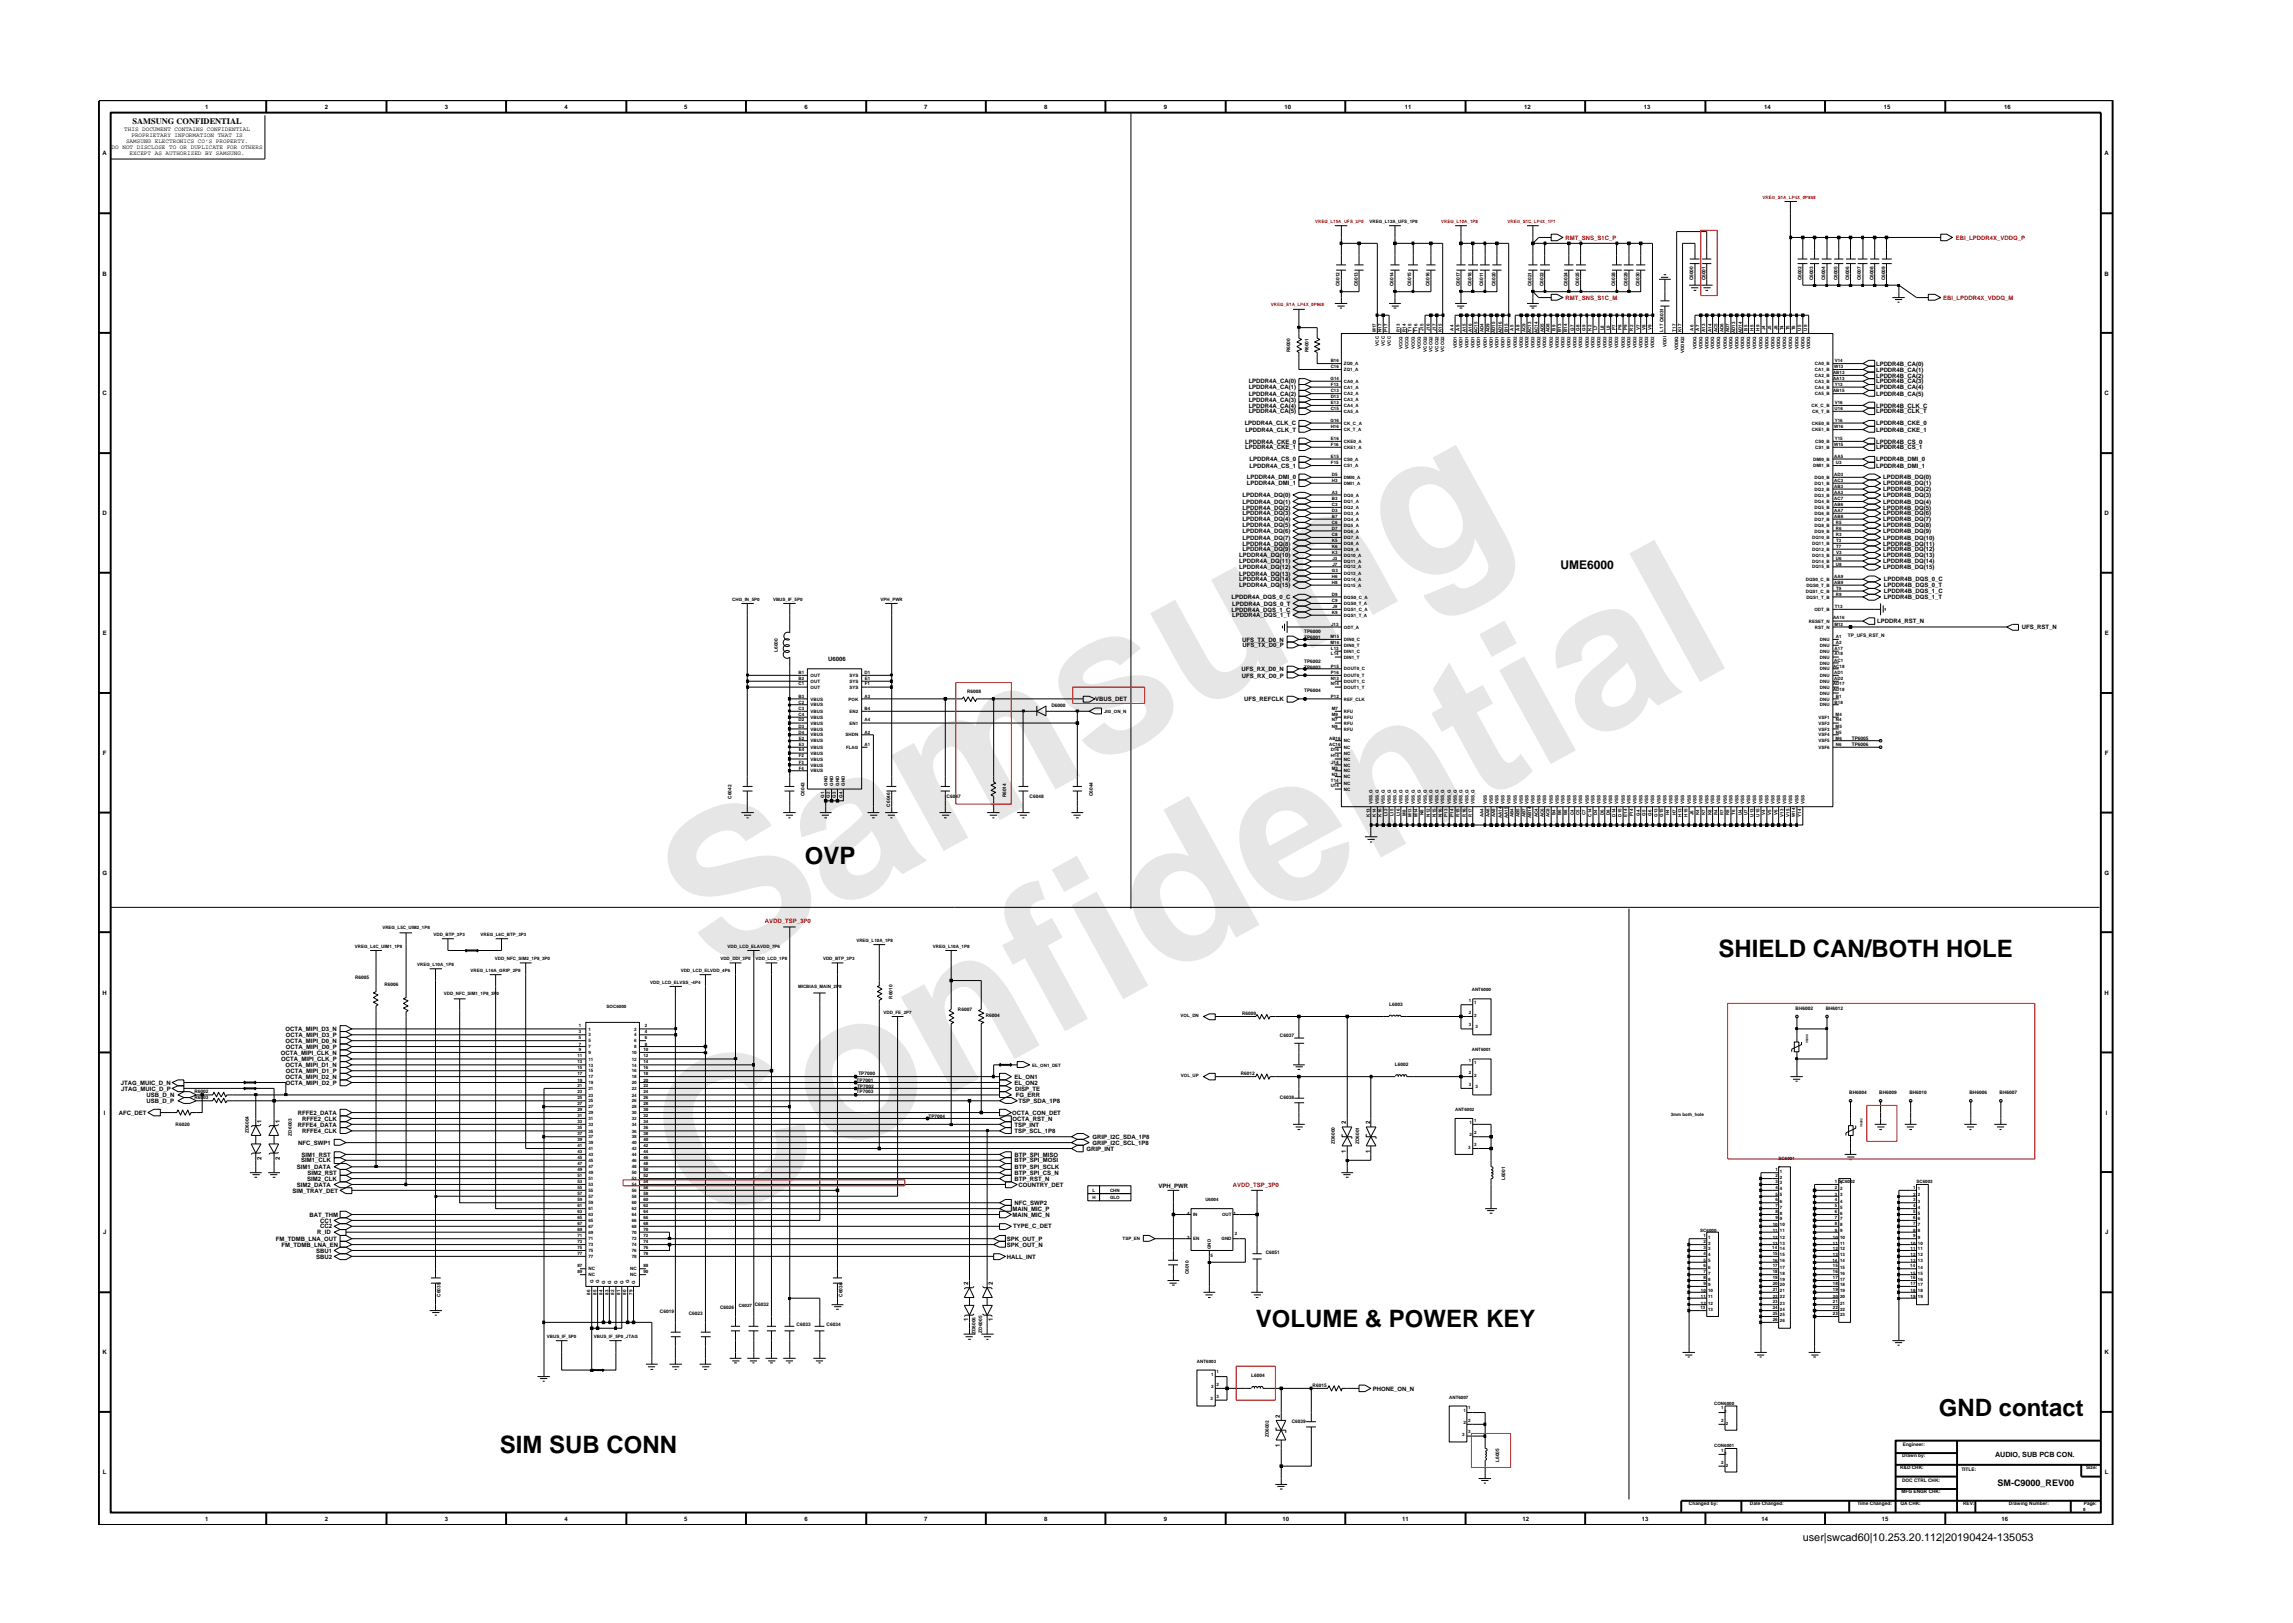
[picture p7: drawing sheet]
<svg xmlns="http://www.w3.org/2000/svg" width="297mm" height="210mm" viewBox="0 0 297 210" stroke-linecap="round" stroke-linejoin="round" font-family="sans-serif">
<defs><g id="words">
<g font-size="26.5" fill="#e6e6e6">
<text x="92.4" y="126.7" transform="rotate(-29 92.4 126.7)">Samsung</text>
<text x="91.1" y="159.4" transform="rotate(-29 91.1 159.4)">Confidential</text>
</g>
<g font-size="3.1">
<text x="104.3" y="111.9">OVP</text>
<text x="222.6" y="123.9">SHIELD CAN/BOTH HOLE</text>
<text x="162.7" y="171.9">VOLUME &amp; POWER KEY</text>
<text x="251.1" y="183.5">GND contact</text>
<text x="64.8" y="188.2">SIM SUB CONN</text>
</g>
<text font-size="1.6" x="202.1" y="73.7">UME6000</text>
<text font-size="1.4" x="233.5" y="199.7">user|swcad60|10.253.20.112|20190424-135053</text>
<text font-size="1.2" x="258.8" y="192.5">SM-C9000_REV00</text>
<text font-size="1.1" x="17.2" y="16.1">SAMSUNG CONFIDENTIAL</text>
<text font-size=".9" x="258.4" y="188.8">AUDIO, SUB PCB CON.</text>
<g font-size=".8">
<text x="16.1" y="17">THIS DOCUMENT CONTAINS CONFIDENTIAL</text>
<text x="17" y="17.8">PROPRIETARY INFORMATION THAT IS</text>
<text x="26.6" y="14.1">1</text>
<text x="42.1" y="14.1">2</text>
<text x="57.6" y="14.1">3</text>
<text x="73.1" y="14.1">4</text>
<text x="88.6" y="14.1">5</text>
<text x="104.2" y="14.1">6</text>
<text x="119.7" y="14.1">7</text>
<text x="135.3" y="14.1">8</text>
<text x="150.8" y="14.1">9</text>
<text x="166.4" y="14.1">10</text>
<text x="182" y="14.1">11</text>
<text x="197.5" y="14.1">12</text>
<text x="213" y="14.1">13</text>
<text x="228.5" y="14.1">14</text>
<text x="244" y="14.1">15</text>
<text x="259.6" y="14.1">16</text>
<text x="13.3" y="20.1">A</text>
<text x="14.5" y="19.3">DO NOT DISCLOSE TO OR DUPLICATE FOR OTHERS</text>
<text x="16.3" y="18.5">SAMSUNG ELECTRONICS CO’S PROPERTY.</text>
<text x="16.8" y="20.1">EXCEPT AS AUTHORIZED BY SAMSUNG.</text>
<text x="272.6" y="20.1">A</text>
<text x="13.3" y="35.7">B</text>
<text x="272.6" y="35.7">B</text>
<text x="243" y="47.4">LPDDR4B_CA(0)</text>
<text x="13.3" y="51.2">C</text>
<text x="161.8" y="49.7">LPDDR4A_CA(0)</text>
<text x="161.8" y="53.6">LPDDR4A_CA(5)</text>
<text x="161.8" y="52.8">LPDDR4A_CA(4)</text>
<text x="161.8" y="52">LPDDR4A_CA(3)</text>
<text x="161.8" y="51.3">LPDDR4A_CA(2)</text>
<text x="161.8" y="50.4">LPDDR4A_CA(1)</text>
<text x="243" y="53.6">LPDDR4B_CLK_T</text>
<text x="243" y="52.8">LPDDR4B_CLK_C</text>
<text x="243" y="51.3">LPDDR4B_CA(5)</text>
<text x="243" y="50.4">LPDDR4B_CA(4)</text>
<text x="243" y="49.7">LPDDR4B_CA(3)</text>
<text x="243" y="48.9">LPDDR4B_CA(2)</text>
<text x="243" y="48.1">LPDDR4B_CA(1)</text>
<text x="272.6" y="51.2">C</text>
<text x="161.2" y="55.1">LPDDR4A_CLK_C</text>
<text x="161.3" y="58.2">LPDDR4A_CKE_1</text>
<text x="161.3" y="57.5">LPDDR4A_CKE_0</text>
<text x="161.3" y="55.9">LPDDR4A_CLK_T</text>
<text x="161.9" y="59.7">LPDDR4A_CS_0</text>
<text x="243" y="59.7">LPDDR4B_DMI_0</text>
<text x="243" y="58.2">LPDDR4B_CS_1</text>
<text x="243" y="57.5">LPDDR4B_CS_0</text>
<text x="243" y="55.9">LPDDR4B_CKE_1</text>
<text x="243" y="55.1">LPDDR4B_CKE_0</text>
<text x="160.9" y="65.3">LPDDR4A_DQ(1)</text>
<text x="160.9" y="64.4">LPDDR4A_DQ(0)</text>
<text x="161.5" y="62.9">LPDDR4A_DMI_1</text>
<text x="161.5" y="62.1">LPDDR4A_DMI_0</text>
<text x="161.9" y="60.6">LPDDR4A_CS_1</text>
<text x="243" y="60.6">LPDDR4B_DMI_1</text>
<text x="244" y="65.3">LPDDR4B_DQ(4)</text>
<text x="244" y="64.4">LPDDR4B_DQ(3)</text>
<text x="244" y="63.6">LPDDR4B_DQ(2)</text>
<text x="244" y="62.9">LPDDR4B_DQ(1)</text>
<text x="244" y="62.1">LPDDR4B_DQ(0)</text>
<text x="13.3" y="66.7">D</text>
<text x="160.9" y="69.9">LPDDR4A_DQ(7)</text>
<text x="160.9" y="69.1">LPDDR4A_DQ(6)</text>
<text x="160.9" y="68.3">LPDDR4A_DQ(5)</text>
<text x="160.9" y="67.5">LPDDR4A_DQ(4)</text>
<text x="160.9" y="66.8">LPDDR4A_DQ(3)</text>
<text x="160.9" y="66">LPDDR4A_DQ(2)</text>
<text x="160.9" y="71.4">LPDDR4A_DQ(9)</text>
<text x="160.9" y="70.7">LPDDR4A_DQ(8)</text>
<text x="244" y="71.4">LPDDR4B_DQ(12)</text>
<text x="244" y="70.7">LPDDR4B_DQ(11)</text>
<text x="244" y="69.9">LPDDR4B_DQ(10)</text>
<text x="244" y="69.1">LPDDR4B_DQ(9)</text>
<text x="244" y="68.3">LPDDR4B_DQ(8)</text>
<text x="244" y="67.5">LPDDR4B_DQ(7)</text>
<text x="244" y="66.8">LPDDR4B_DQ(6)</text>
<text x="244" y="66">LPDDR4B_DQ(5)</text>
<text x="272.6" y="66.7">D</text>
<text x="159.5" y="77.6">LPDDR4A_DQS_0_C</text>
<text x="160.5" y="76.1">LPDDR4A_DQ(15)</text>
<text x="160.5" y="75.3">LPDDR4A_DQ(14)</text>
<text x="160.5" y="74.6">LPDDR4A_DQ(13)</text>
<text x="160.5" y="73.7">LPDDR4A_DQ(12)</text>
<text x="160.5" y="73">LPDDR4A_DQ(11)</text>
<text x="160.5" y="72.2">LPDDR4A_DQ(10)</text>
<text x="244" y="73.7">LPDDR4B_DQ(15)</text>
<text x="244" y="73">LPDDR4B_DQ(14)</text>
<text x="244" y="72.2">LPDDR4B_DQ(13)</text>
<text x="244" y="77.6">LPDDR4B_DQS_1_T</text>
<text x="244" y="76.8">LPDDR4B_DQS_1_C</text>
<text x="244" y="76.1">LPDDR4B_DQS_0_T</text>
<text x="244" y="75.3">LPDDR4B_DQS_0_C</text>
<text x="13.3" y="82.3">E</text>
<text x="159.5" y="79.2">LPDDR4A_DQS_1_C</text>
<text x="159.6" y="78.5">LPDDR4A_DQS_0_T</text>
<text x="159.6" y="80">LPDDR4A_DQS_1_T</text>
<text x="160.9" y="83.1">UFS_TX_D0_N</text>
<text x="161" y="83.9">UFS_TX_D0_P</text>
<text x="243.2" y="80.7">LPDDR4_RST_N</text>
<text x="261.9" y="81.5">UFS_RST_N</text>
<text x="272.6" y="82.3">E</text>
<text x="107.3" y="85.6">U6006</text>
<text x="160.8" y="86.9">UFS_RX_D0_N</text>
<text x="160.9" y="87.8">UFS_RX_D0_P</text>
<text x="141.9" y="90.8">VBUS_DET</text>
<text x="161.2" y="90.8">UFS_REFCLK</text>
<text x="13.3" y="97.8">F</text>
<text x="272.7" y="97.8">F</text>
<text x="13.3" y="113.3">G</text>
<text x="272.6" y="113.3">G</text>
<text x="13.3" y="128.8">H</text>
<text x="272.6" y="128.8">H</text>
<text x="36.4" y="136.6">OCTA_MIPI_CLK_N</text>
<text x="36.4" y="137.5">OCTA_MIPI_CLK_P</text>
<text x="37" y="135.1">OCTA_MIPI_D0_N</text>
<text x="37" y="133.6">OCTA_MIPI_D3_N</text>
<text x="37" y="134.3">OCTA_MIPI_D3_P</text>
<text x="37" y="135.9">OCTA_MIPI_D0_P</text>
<text x="15.7" y="140.5">JTAG_MUIC_D_N</text>
<text x="15.7" y="141.3">JTAG_MUIC_D_P</text>
<text x="19" y="142.9">USB_D_P</text>
<text x="19" y="142.1">USB_D_N</text>
<text x="37" y="139.8">OCTA_MIPI_D2_N</text>
<text x="37" y="138.2">OCTA_MIPI_D1_N</text>
<text x="37" y="140.5">OCTA_MIPI_D2_P</text>
<text x="37" y="139">OCTA_MIPI_D1_P</text>
<text x="131.4" y="139.8">EL_ON1</text>
<text x="131.4" y="140.5">EL_ON2</text>
<text x="131.5" y="141.3">DISP_TE</text>
<text x="131.6" y="142.1">FG_ERR</text>
<text x="131.9" y="142.9">TSP_SDA_1P8</text>
<text x="13.5" y="144.4">I</text>
<text x="15.4" y="144.4">AFC_DET</text>
<text x="33.9" y="145.5" transform="rotate(-90 33.9 145.5)">1</text>
<text x="36.2" y="145.5" transform="rotate(-90 36.2 145.5)">1</text>
<text x="38.6" y="144.4">RFFE2_DATA</text>
<text x="38.6" y="145.9">RFFE4_DATA</text>
<text x="38.6" y="148.3">NFC_SWP1</text>
<text x="39.1" y="149.8">SIM1_RST</text>
<text x="39.1" y="146.8">RFFE4_CLK</text>
<text x="39.1" y="145.2">RFFE2_CLK</text>
<text x="131.1" y="144.4">OCTA_CON_DET</text>
<text x="131.2" y="145.2">OCTA_RST_N</text>
<text x="131.4" y="149.8">BTP_SPI_MISO</text>
<text x="131.4" y="145.9">TSP_INT</text>
<text x="131.4" y="146.8">TSP_SCL_1P8</text>
<text x="140.7" y="149.1">GRIP_INT</text>
<text x="141.5" y="147.5">GRIP_I2C_SDA_1P8</text>
<text x="141.5" y="148.3">GRIP_I2C_SCL_1P8</text>
<text x="174.4" y="149.4" transform="rotate(-90 174.4 149.4)">1</text>
<text x="174.4" y="145.7" transform="rotate(-90 174.4 145.7)">2</text>
<text x="177.5" y="149.4" transform="rotate(-90 177.5 149.4)">1</text>
<text x="177.5" y="145.7" transform="rotate(-90 177.5 145.7)">2</text>
<text x="272.8" y="144.4">I</text>
<text x="33.9" y="150.2" transform="rotate(-90 33.9 150.2)">2</text>
<text x="36.2" y="150.2" transform="rotate(-90 36.2 150.2)">2</text>
<text x="37.9" y="154.5">SIM_TRAY_DET</text>
<text x="38.5" y="151.4">SIM1_DATA</text>
<text x="38.5" y="153.7">SIM2_DATA</text>
<text x="39" y="150.6">SIM1_CLK</text>
<text x="39.8" y="153">SIM2_CLK</text>
<text x="39.8" y="152.2">SIM2_RST</text>
<text x="131.4" y="153">BTP_RST_N</text>
<text x="131.4" y="150.6">BTP_SPI_MOSI</text>
<text x="131.4" y="151.4">BTP_SPI_SCLK</text>
<text x="131.4" y="152.2">BTP_SPI_CS_N</text>
<text x="132" y="153.7">COUNTRY_DET</text>
<text x="150.1" y="153.9">VPH_PWR</text>
<text x="13.4" y="159.9">J</text>
<text x="35.7" y="160.8">FM_TDMB_LNA_OUT</text>
<text x="36.5" y="161.5">FM_TDMB_LNA_EN</text>
<text x="40.1" y="157.6">BAT_THM</text>
<text x="41.1" y="159.9">R_ID</text>
<text x="41.5" y="158.4">CC1</text>
<text x="41.5" y="159.1">CC2</text>
<text x="130.4" y="161.5">SPK_OUT_N</text>
<text x="130.4" y="160.8">SPK_OUT_P</text>
<text x="131.2" y="157.6">MAIN_MIC_N</text>
<text x="131.2" y="156.9">MAIN_MIC_P</text>
<text x="131.3" y="159.1">TYPE_C_DET</text>
<text x="131.4" y="156.1">NFC_SWP2</text>
<text x="272.7" y="159.9">J</text>
<text x="41" y="162.3">SBU1</text>
<text x="41" y="163">SBU2</text>
<text x="125.4" y="166.5" transform="rotate(-90 125.4 166.5)">2</text>
<text x="128.6" y="166.5" transform="rotate(-90 128.6 166.5)">2</text>
<text x="130.4" y="163">HALL_INT</text>
<text x="125.4" y="171.1" transform="rotate(-90 125.4 171.1)">1</text>
<text x="128.6" y="171.1" transform="rotate(-90 128.6 171.1)">1</text>
<text x="13.3" y="175.4">K</text>
<text x="272.6" y="175.4">K</text>
<text x="165.8" y="183.8" transform="rotate(-90 165.8 183.8)">2</text>
<text x="177.8" y="180.1">PHONE_ON_N</text>
<text x="13.3" y="191">L</text>
<text x="165.8" y="187.5" transform="rotate(-90 165.8 187.5)">1</text>
<text x="272.7" y="191">L</text>
<text x="26.6" y="197">1</text>
<text x="42.1" y="197">2</text>
<text x="57.6" y="197">3</text>
<text x="73.1" y="197">4</text>
<text x="88.6" y="197">5</text>
<text x="104.2" y="197">6</text>
<text x="119.7" y="197">7</text>
<text x="135.3" y="197">8</text>
<text x="150.8" y="197">9</text>
<text x="166.1" y="197">10</text>
<text x="181.6" y="197">11</text>
<text x="197.2" y="197">12</text>
<text x="212.7" y="197">13</text>
<text x="228.2" y="197">14</text>
<text x="243.8" y="197">15</text>
<text x="259.3" y="197">16</text>
</g>
<g font-size=".8" fill="#f00">
<text x="202.8" y="31">RMT_SNS_S1C_P</text>
<text x="253.4" y="31">EBI_LPDDR4X_VDDQ_P</text>
<text x="202.8" y="38.8">RMT_SNS_S1C_M</text>
<text x="251.7" y="38.8">EBI_LPDDR4X_VDDQ_M</text>
<text x="99.1" y="119.6">AVDD_TSP_3P0</text>
<text x="159.7" y="153.7">AVDD_TSP_3P0</text>
</g>
<g font-size=".6" fill="#f00">
<text x="170.4" y="28.9">VREG_L19A_UFS_3P0</text>
<text x="186.7" y="28.9">VREG_L10A_1P8</text>
<text x="195.3" y="28.9">VREG_S1C_LP4X_1P1</text>
<text x="228.3" y="25.7">VREG_S1A_LP4X_0P868</text>
<text x="164.6" y="39.7">VREG_S1A_LP4X_0P868</text>
</g>
<g font-size=".6">
<text x="177.4" y="28.9">VREG_L12A_UFS_1P8</text>
<text x="173.5" y="37.1" transform="rotate(-90 173.5 37.1)">C6012</text>
<text x="175.9" y="37.1" transform="rotate(-90 175.9 37.1)">C6013</text>
<text x="180.5" y="37.1" transform="rotate(-90 180.5 37.1)">C6014</text>
<text x="182.8" y="37.1" transform="rotate(-90 182.8 37.1)">C6015</text>
<text x="185.2" y="37.1" transform="rotate(-90 185.2 37.1)">C6016</text>
<text x="189.1" y="37.1" transform="rotate(-90 189.1 37.1)">C6017</text>
<text x="190.6" y="37.1" transform="rotate(-90 190.6 37.1)">C6018</text>
<text x="192.1" y="37.1" transform="rotate(-90 192.1 37.1)">C6011</text>
<text x="193.7" y="37.1" transform="rotate(-90 193.7 37.1)">C6020</text>
<text x="198.4" y="37.1" transform="rotate(-90 198.4 37.1)">C6021</text>
<text x="199.9" y="37.1" transform="rotate(-90 199.9 37.1)">C6022</text>
<text x="203.1" y="37.1" transform="rotate(-90 203.1 37.1)">C6024</text>
<text x="204.6" y="37.1" transform="rotate(-90 204.6 37.1)">C6025</text>
<text x="209.2" y="37.1" transform="rotate(-90 209.2 37.1)">C6028</text>
<text x="210.8" y="37.1" transform="rotate(-90 210.8 37.1)">C6029</text>
<text x="212.4" y="37.1" transform="rotate(-90 212.4 37.1)">C6030</text>
<text x="219.3" y="36.3" transform="rotate(-90 219.3 36.3)">C6000</text>
<text x="220.9" y="36.3" transform="rotate(-90 220.9 36.3)">C6001</text>
<text x="233.4" y="36.3" transform="rotate(-90 233.4 36.3)">C6002</text>
<text x="234.9" y="36.3" transform="rotate(-90 234.9 36.3)">C6003</text>
<text x="236.4" y="36.3" transform="rotate(-90 236.4 36.3)">C6004</text>
<text x="238" y="36.3" transform="rotate(-90 238 36.3)">C6005</text>
<text x="239.6" y="36.3" transform="rotate(-90 239.6 36.3)">C6006</text>
<text x="241.1" y="36.3" transform="rotate(-90 241.1 36.3)">C6007</text>
<text x="242.7" y="36.3" transform="rotate(-90 242.7 36.3)">C6008</text>
<text x="244.2" y="36.3" transform="rotate(-90 244.2 36.3)">C6009</text>
<text x="167.1" y="45.6" transform="rotate(-90 167.1 45.6)">R6000</text>
<text x="169.5" y="45.6" transform="rotate(-90 169.5 45.6)">R6001</text>
<text x="172.4" y="47.7">C16</text>
<text x="172.4" y="46.9">B16</text>
<text x="174.1" y="47.3">ZQ0_A</text>
<text x="178.2" y="43" transform="rotate(-90 178.2 43)">M17</text>
<text x="178.6" y="44.8" transform="rotate(-90 178.6 44.8)">VCC</text>
<text x="179" y="43" transform="rotate(-90 179 43)">N17</text>
<text x="179.4" y="44.8" transform="rotate(-90 179.4 44.8)">VCC</text>
<text x="179.7" y="43" transform="rotate(-90 179.7 43)">P17</text>
<text x="180.2" y="44.8" transform="rotate(-90 180.2 44.8)">VCC</text>
<text x="181.3" y="43" transform="rotate(-90 181.3 43)">R13</text>
<text x="181.7" y="45.2" transform="rotate(-90 181.7 45.2)">VCCQ</text>
<text x="182.1" y="43" transform="rotate(-90 182.1 43)">R14</text>
<text x="182.4" y="45.2" transform="rotate(-90 182.4 45.2)">VCCQ</text>
<text x="182.9" y="42.9" transform="rotate(-90 182.9 42.9)">T15</text>
<text x="183.3" y="45.2" transform="rotate(-90 183.3 45.2)">VCCQ</text>
<text x="183.6" y="42.9" transform="rotate(-90 183.6 42.9)">T16</text>
<text x="184.1" y="45.2" transform="rotate(-90 184.1 45.2)">VCCQ</text>
<text x="184.4" y="42.9" transform="rotate(-90 184.4 42.9)">J15</text>
<text x="184.8" y="45.6" transform="rotate(-90 184.8 45.6)">VCCQ2</text>
<text x="185.2" y="42.9" transform="rotate(-90 185.2 42.9)">J16</text>
<text x="185.6" y="45.6" transform="rotate(-90 185.6 45.6)">VCCQ2</text>
<text x="186" y="42.9" transform="rotate(-90 186 42.9)">J17</text>
<text x="186.3" y="45.6" transform="rotate(-90 186.3 45.6)">VCCQ2</text>
<text x="186.8" y="43" transform="rotate(-90 186.8 43)">K15</text>
<text x="187.1" y="45.6" transform="rotate(-90 187.1 45.6)">VCCQ2</text>
<text x="188.3" y="42.8" transform="rotate(-90 188.3 42.8)">A4</text>
<text x="188.7" y="45.1" transform="rotate(-90 188.7 45.1)">VDD1</text>
<text x="189" y="42.8" transform="rotate(-90 189 42.8)">A9</text>
<text x="189.5" y="45.1" transform="rotate(-90 189.5 45.1)">VDD1</text>
<text x="189.9" y="43" transform="rotate(-90 189.9 43)">A15</text>
<text x="190.2" y="45.1" transform="rotate(-90 190.2 45.1)">VDD1</text>
<text x="190.7" y="43" transform="rotate(-90 190.7 43)">A16</text>
<text x="191" y="45.1" transform="rotate(-90 191 45.1)">VDD1</text>
<text x="191.4" y="43.2" transform="rotate(-90 191.4 43.2)">AC15</text>
<text x="191.8" y="45.1" transform="rotate(-90 191.8 45.1)">VDD1</text>
<text x="192.2" y="43" transform="rotate(-90 192.2 43)">AD4</text>
<text x="192.6" y="45.1" transform="rotate(-90 192.6 45.1)">VDD1</text>
<text x="192.9" y="43" transform="rotate(-90 192.9 43)">AD9</text>
<text x="193.4" y="45.1" transform="rotate(-90 193.4 45.1)">VDD1</text>
<text x="193.7" y="43.2" transform="rotate(-90 193.7 43.2)">AD15</text>
<text x="194.1" y="45.1" transform="rotate(-90 194.1 45.1)">VDD1</text>
<text x="194.6" y="43.2" transform="rotate(-90 194.6 43.2)">AD16</text>
<text x="194.9" y="45.1" transform="rotate(-90 194.9 45.1)">VDD1</text>
<text x="195.3" y="43" transform="rotate(-90 195.3 43)">B15</text>
<text x="195.7" y="45.1" transform="rotate(-90 195.7 45.1)">VDD1</text>
<text x="196.1" y="42.8" transform="rotate(-90 196.1 42.8)">A5</text>
<text x="196.5" y="45.1" transform="rotate(-90 196.5 45.1)">VDD2</text>
<text x="196.8" y="42.8" transform="rotate(-90 196.8 42.8)">A8</text>
<text x="197.3" y="45.1" transform="rotate(-90 197.3 45.1)">VDD2</text>
<text x="197.6" y="43" transform="rotate(-90 197.6 43)">AC9</text>
<text x="198" y="45.1" transform="rotate(-90 198 45.1)">VDD2</text>
<text x="198.4" y="43.2" transform="rotate(-90 198.4 43.2)">AC13</text>
<text x="198.8" y="45.1" transform="rotate(-90 198.8 45.1)">VDD2</text>
<text x="199.2" y="43.2" transform="rotate(-90 199.2 43.2)">AC14</text>
<text x="199.5" y="45.1" transform="rotate(-90 199.5 45.1)">VDD2</text>
<text x="200" y="43" transform="rotate(-90 200 43)">AD5</text>
<text x="200.3" y="45.1" transform="rotate(-90 200.3 45.1)">VDD2</text>
<text x="200.7" y="43" transform="rotate(-90 200.7 43)">AD8</text>
<text x="201.2" y="45.1" transform="rotate(-90 201.2 45.1)">VDD2</text>
<text x="201.5" y="42.8" transform="rotate(-90 201.5 42.8)">B9</text>
<text x="201.9" y="45.1" transform="rotate(-90 201.9 45.1)">VDD2</text>
<text x="202.3" y="43" transform="rotate(-90 202.3 43)">B13</text>
<text x="202.7" y="45.1" transform="rotate(-90 202.7 45.1)">VDD2</text>
<text x="203" y="43" transform="rotate(-90 203 43)">B14</text>
<text x="203.4" y="45.1" transform="rotate(-90 203.4 45.1)">VDD2</text>
<text x="203.9" y="42.8" transform="rotate(-90 203.9 42.8)">G7</text>
<text x="204.2" y="45.1" transform="rotate(-90 204.2 45.1)">VDD2</text>
<text x="204.6" y="42.8" transform="rotate(-90 204.6 42.8)">G8</text>
<text x="205" y="45.1" transform="rotate(-90 205 45.1)">VDD2</text>
<text x="205.4" y="42.8" transform="rotate(-90 205.4 42.8)">G9</text>
<text x="205.8" y="45.1" transform="rotate(-90 205.8 45.1)">VDD2</text>
<text x="206.1" y="42.8" transform="rotate(-90 206.1 42.8)">K2</text>
<text x="206.6" y="45.1" transform="rotate(-90 206.6 45.1)">VDD2</text>
<text x="206.9" y="42.8" transform="rotate(-90 206.9 42.8)">L7</text>
<text x="207.3" y="45.1" transform="rotate(-90 207.3 45.1)">VDD2</text>
<text x="207.8" y="42.8" transform="rotate(-90 207.8 42.8)">L8</text>
<text x="208.1" y="45.1" transform="rotate(-90 208.1 45.1)">VDD2</text>
<text x="208.5" y="42.8" transform="rotate(-90 208.5 42.8)">L9</text>
<text x="208.9" y="45.1" transform="rotate(-90 208.9 45.1)">VDD2</text>
<text x="209.3" y="42.8" transform="rotate(-90 209.3 42.8)">P7</text>
<text x="209.6" y="45.1" transform="rotate(-90 209.6 45.1)">VDD2</text>
<text x="210" y="42.8" transform="rotate(-90 210 42.8)">P8</text>
<text x="210.5" y="45.1" transform="rotate(-90 210.5 45.1)">VDD2</text>
<text x="210.8" y="42.8" transform="rotate(-90 210.8 42.8)">P9</text>
<text x="211.2" y="45.1" transform="rotate(-90 211.2 45.1)">VDD2</text>
<text x="211.6" y="42.8" transform="rotate(-90 211.6 42.8)">R2</text>
<text x="212" y="45.1" transform="rotate(-90 212 45.1)">VDD2</text>
<text x="212.4" y="42.8" transform="rotate(-90 212.4 42.8)">V7</text>
<text x="212.8" y="45.1" transform="rotate(-90 212.8 45.1)">VDD2</text>
<text x="213.2" y="42.8" transform="rotate(-90 213.2 42.8)">V8</text>
<text x="213.5" y="45.1" transform="rotate(-90 213.5 45.1)">VDD2</text>
<text x="213.9" y="42.8" transform="rotate(-90 213.9 42.8)">V9</text>
<text x="214.3" y="45.1" transform="rotate(-90 214.3 45.1)">VDD2</text>
<text x="215.5" y="42.9" transform="rotate(-90 215.5 42.9)">L17 C6031</text>
<text x="215.9" y="44.9" transform="rotate(-90 215.9 44.9)">VDDI</text>
<text x="217.1" y="42.9" transform="rotate(-90 217.1 42.9)">T17</text>
<text x="217.4" y="45.4" transform="rotate(-90 217.4 45.4)">VDDIQ</text>
<text x="217.8" y="43" transform="rotate(-90 217.8 43)">K17</text>
<text x="218.2" y="45.7" transform="rotate(-90 218.2 45.7)">VDDIQ2</text>
<text x="219.4" y="42.8" transform="rotate(-90 219.4 42.8)">A6</text>
<text x="219.8" y="45.2" transform="rotate(-90 219.8 45.2)">VDDQ</text>
<text x="220.1" y="42.8" transform="rotate(-90 220.1 42.8)">A7</text>
<text x="220.5" y="45.2" transform="rotate(-90 220.5 45.2)">VDDQ</text>
<text x="220.9" y="43" transform="rotate(-90 220.9 43)">A13</text>
<text x="221.3" y="45.2" transform="rotate(-90 221.3 45.2)">VDDQ</text>
<text x="221.7" y="43" transform="rotate(-90 221.7 43)">A14</text>
<text x="222.1" y="45.2" transform="rotate(-90 222.1 45.2)">VDDQ</text>
<text x="222.5" y="43" transform="rotate(-90 222.5 43)">AC5</text>
<text x="222.8" y="45.2" transform="rotate(-90 222.8 45.2)">VDDQ</text>
<text x="223.3" y="43" transform="rotate(-90 223.3 43)">AD6</text>
<text x="223.7" y="45.2" transform="rotate(-90 223.7 45.2)">VDDQ</text>
<text x="224" y="43" transform="rotate(-90 224 43)">AD7</text>
<text x="224.4" y="45.2" transform="rotate(-90 224.4 45.2)">VDDQ</text>
<text x="224.8" y="43.2" transform="rotate(-90 224.8 43.2)">AD13</text>
<text x="225.2" y="45.2" transform="rotate(-90 225.2 45.2)">VDDQ</text>
<text x="225.6" y="43.2" transform="rotate(-90 225.6 43.2)">AD14</text>
<text x="226" y="45.2" transform="rotate(-90 226 45.2)">VDDQ</text>
<text x="226.4" y="42.8" transform="rotate(-90 226.4 42.8)">B5</text>
<text x="226.7" y="45.2" transform="rotate(-90 226.7 45.2)">VDDQ</text>
<text x="227.1" y="42.8" transform="rotate(-90 227.1 42.8)">H5</text>
<text x="227.5" y="45.2" transform="rotate(-90 227.5 45.2)">VDDQ</text>
<text x="227.9" y="42.8" transform="rotate(-90 227.9 42.8)">H9</text>
<text x="228.3" y="45.2" transform="rotate(-90 228.3 45.2)">VDDQ</text>
<text x="228.7" y="42.8" transform="rotate(-90 228.7 42.8)">J4</text>
<text x="229.1" y="45.2" transform="rotate(-90 229.1 45.2)">VDDQ</text>
<text x="229.4" y="42.8" transform="rotate(-90 229.4 42.8)">J5</text>
<text x="229.9" y="45.2" transform="rotate(-90 229.9 45.2)">VDDQ</text>
<text x="230.3" y="42.8" transform="rotate(-90 230.3 42.8)">J8</text>
<text x="230.6" y="45.2" transform="rotate(-90 230.6 45.2)">VDDQ</text>
<text x="231" y="42.8" transform="rotate(-90 231 42.8)">T4</text>
<text x="231.4" y="45.2" transform="rotate(-90 231.4 45.2)">VDDQ</text>
<text x="231.8" y="42.8" transform="rotate(-90 231.8 42.8)">T5</text>
<text x="232.1" y="45.2" transform="rotate(-90 232.1 45.2)">VDDQ</text>
<text x="232.6" y="42.8" transform="rotate(-90 232.6 42.8)">T8</text>
<text x="233" y="45.2" transform="rotate(-90 233 45.2)">VDDQ</text>
<text x="233.3" y="42.8" transform="rotate(-90 233.3 42.8)">U5</text>
<text x="233.8" y="45.2" transform="rotate(-90 233.8 45.2)">VDDQ</text>
<text x="234.1" y="42.8" transform="rotate(-90 234.1 42.8)">U9</text>
<text x="234.5" y="45.2" transform="rotate(-90 234.5 45.2)">VDDQ</text>
<text x="235.1" y="47.3">CA0_B</text>
<text x="237.6" y="47.7">W13</text>
<text x="237.7" y="46.9">V14</text>
<text x="172.4" y="49.3">G14</text>
<text x="172.4" y="53.1">C15</text>
<text x="172.4" y="50.8">C13</text>
<text x="172.4" y="51.5">D13</text>
<text x="172.4" y="52.3">E13</text>
<text x="172.4" y="50">F13</text>
<text x="174.1" y="53.5">CA5_A</text>
<text x="174.1" y="48.1">ZQ1_A</text>
<text x="174.1" y="51.2">CA2_A</text>
<text x="174.1" y="52.7">CA4_A</text>
<text x="174.1" y="49.6">CA0_A</text>
<text x="174.1" y="50.4">CA1_A</text>
<text x="174.1" y="52">CA3_A</text>
<text x="234.7" y="52.7">CK_C_B</text>
<text x="234.7" y="53.5">CK_T_B</text>
<text x="235.1" y="49.6">CA3_B</text>
<text x="235.1" y="51.2">CA5_B</text>
<text x="235.1" y="48.8">CA2_B</text>
<text x="235.1" y="50.4">CA4_B</text>
<text x="235.1" y="48.1">CA1_B</text>
<text x="237.5" y="49.3">AA13</text>
<text x="237.5" y="50.8">AB15</text>
<text x="237.5" y="48.4">AB13</text>
<text x="237.7" y="53.1">U16</text>
<text x="237.7" y="52.3">V16</text>
<text x="237.7" y="50">Y13</text>
<text x="172.4" y="54.7">G16</text>
<text x="172.4" y="55.4">H16</text>
<text x="172.4" y="57">E16</text>
<text x="172.4" y="59.3">E15</text>
<text x="172.4" y="57.7">F16</text>
<text x="174.1" y="55.9">CK_T_A</text>
<text x="174.1" y="55">CK_C_A</text>
<text x="174.1" y="58.2">CKE1_A</text>
<text x="174.1" y="57.4">CKE0_A</text>
<text x="174.1" y="59.7">CS0_A</text>
<text x="234.7" y="55">CKE0_B</text>
<text x="234.7" y="55.9">CKE1_B</text>
<text x="234.9" y="59.7">DMI0_B</text>
<text x="235.1" y="57.4">CS0_B</text>
<text x="235.1" y="58.2">CS1_B</text>
<text x="237.6" y="57.7">W15</text>
<text x="237.6" y="55.4">W16</text>
<text x="237.6" y="59.3">AA5</text>
<text x="237.7" y="57">Y15</text>
<text x="237.7" y="54.7">Y16</text>
<text x="172.4" y="60.1">F15</text>
<text x="172.5" y="62.4">H3</text>
<text x="172.5" y="65.5">C3</text>
<text x="172.5" y="61.6">D5</text>
<text x="172.5" y="64.8">B3</text>
<text x="172.5" y="64">A3</text>
<text x="174.1" y="62.8">DMI1_A</text>
<text x="174.1" y="65.9">DQ2_A</text>
<text x="174.1" y="62">DMI0_A</text>
<text x="174.1" y="65.2">DQ1_A</text>
<text x="174.1" y="60.5">CS1_A</text>
<text x="174.1" y="64.3">DQ0_A</text>
<text x="234.9" y="60.5">DMI1_B</text>
<text x="235.1" y="62">DQ0_B</text>
<text x="235.1" y="63.6">DQ2_B</text>
<text x="235.1" y="62.8">DQ1_B</text>
<text x="235.1" y="64.3">DQ3_B</text>
<text x="235.1" y="65.2">DQ4_B</text>
<text x="235.1" y="65.9">DQ5_B</text>
<text x="237.6" y="61.6">AD3</text>
<text x="237.6" y="63.2">AB3</text>
<text x="237.6" y="62.4">AC3</text>
<text x="237.6" y="64">AA3</text>
<text x="237.6" y="64.8">AC7</text>
<text x="237.6" y="65.5">AB6</text>
<text x="237.8" y="60.1">U3</text>
<text x="172.5" y="66.3">D3</text>
<text x="172.5" y="70.9">K6</text>
<text x="172.5" y="71.8">K3</text>
<text x="172.5" y="70.2">K5</text>
<text x="172.5" y="68.7">D7</text>
<text x="172.5" y="67.9">C6</text>
<text x="172.5" y="67.1">B7</text>
<text x="172.5" y="69.4">C8</text>
<text x="174.1" y="66.7">DQ3_A</text>
<text x="174.1" y="71.4">DQ9_A</text>
<text x="174.1" y="70.6">DQ8_A</text>
<text x="174.1" y="69">DQ6_A</text>
<text x="174.1" y="68.2">DQ5_A</text>
<text x="174.1" y="67.5">DQ4_A</text>
<text x="174.1" y="69.8">DQ7_A</text>
<text x="234.7" y="69.8">DQ10_B</text>
<text x="234.7" y="70.6">DQ11_B</text>
<text x="234.7" y="71.4">DQ12_B</text>
<text x="235.1" y="68.2">DQ8_B</text>
<text x="235.1" y="69">DQ9_B</text>
<text x="235.1" y="67.5">DQ7_B</text>
<text x="235.1" y="66.7">DQ6_B</text>
<text x="237.6" y="67.1">AB8</text>
<text x="237.6" y="66.3">AA7</text>
<text x="237.8" y="67.9">R5</text>
<text x="237.8" y="68.7">R6</text>
<text x="237.8" y="69.4">R3</text>
<text x="237.8" y="71.8">V3</text>
<text x="237.9" y="70.2">T3</text>
<text x="237.9" y="70.9">T7</text>
<text x="94.9" y="77.8">CHG_IN_5P0</text>
<text x="100.1" y="77.8">VBUS_IF_5P0</text>
<text x="114.1" y="77.8">VPH_PWR</text>
<text x="172.5" y="74.1">G3</text>
<text x="172.5" y="75.6">H8</text>
<text x="172.5" y="74.8">H6</text>
<text x="172.5" y="77.2">D9</text>
<text x="172.5" y="78">C9</text>
<text x="172.6" y="72.5">J3</text>
<text x="172.6" y="73.3">J7</text>
<text x="174.1" y="72.1">DQ10_A</text>
<text x="174.1" y="72.9">DQ11_A</text>
<text x="174.1" y="76">DQ15_A</text>
<text x="174.1" y="75.3">DQ14_A</text>
<text x="174.1" y="74.5">DQ13_A</text>
<text x="174.1" y="77.5">DQS0_C_A</text>
<text x="174.1" y="73.6">DQ12_A</text>
<text x="233.9" y="76.8">DQS1_C_B</text>
<text x="233.9" y="75.3">DQS0_C_B</text>
<text x="234" y="77.5">DQS1_T_B</text>
<text x="234" y="76">DQS0_T_B</text>
<text x="234.7" y="73.6">DQ15_B</text>
<text x="234.7" y="72.1">DQ13_B</text>
<text x="234.7" y="72.9">DQ14_B</text>
<text x="237.6" y="75.6">AB9</text>
<text x="237.6" y="74.8">AA9</text>
<text x="237.8" y="73.3">U8</text>
<text x="237.8" y="77.2">R9</text>
<text x="237.8" y="72.5">U6</text>
<text x="237.9" y="76.4">T9</text>
<text x="168.9" y="82">TP6000</text>
<text x="168.9" y="82.7">TP6001</text>
<text x="172.4" y="82.6">M15</text>
<text x="172.4" y="83.4">M16</text>
<text x="172.4" y="81.1">J13</text>
<text x="172.5" y="79.5">K9</text>
<text x="172.6" y="78.7">J9</text>
<text x="174.1" y="79.9">DQS1_T_A</text>
<text x="174.1" y="78.4">DQS0_T_A</text>
<text x="174.1" y="83">DIN0_C</text>
<text x="174.1" y="83.8">DIN0_T</text>
<text x="174.1" y="81.4">ODT_A</text>
<text x="174.1" y="79.1">DQS1_C_A</text>
<text x="234.3" y="80.7">RESET_N</text>
<text x="235" y="79.1">ODT_B</text>
<text x="235.1" y="81.4">RST_N</text>
<text x="235.7" y="83.8">DNU</text>
<text x="235.7" y="83">DNU</text>
<text x="237.5" y="80.3">AA16</text>
<text x="237.6" y="81.1">M12</text>
<text x="237.7" y="78.7">T13</text>
<text x="237.8" y="83.4">A2</text>
<text x="237.8" y="82.6">A1</text>
<text x="239.4" y="82.5">TP_UFS_RST_N</text>
<text x="100.8" y="84.5" transform="rotate(-90 100.8 84.5)">L6000</text>
<text x="103.5" y="88">B2</text>
<text x="103.5" y="88.8">C1</text>
<text x="103.5" y="87.3">B1</text>
<text x="105" y="87.7">OUT</text>
<text x="105" y="88.5">OUT</text>
<text x="105" y="89.2">OUT</text>
<text x="110" y="88.5">SYS</text>
<text x="110" y="89.2">SYS</text>
<text x="110" y="87.7">SYS</text>
<text x="112" y="87.3">D1</text>
<text x="112" y="88">E1</text>
<text x="112" y="88.8">F1</text>
<text x="125.3" y="89.8">R6008</text>
<text x="168.9" y="86.6">TP6003</text>
<text x="168.9" y="89.7">TP6004</text>
<text x="168.9" y="85.9">TP6002</text>
<text x="172.4" y="88">N13</text>
<text x="172.4" y="88.8">N14</text>
<text x="172.4" y="86.5">P15</text>
<text x="172.4" y="87.3">P16</text>
<text x="172.4" y="84.1">L13</text>
<text x="172.4" y="84.9">L14</text>
<text x="174.1" y="88.5">DOUT1_C</text>
<text x="174.1" y="89.2">DOUT1_T</text>
<text x="174.1" y="84.6">DIN1_C</text>
<text x="174.1" y="85.3">DIN1_T</text>
<text x="174.1" y="86.9">DOUT0_C</text>
<text x="174.1" y="87.7">DOUT0_T</text>
<text x="235.7" y="89.2">DNU</text>
<text x="235.7" y="90">DNU</text>
<text x="235.7" y="88.5">DNU</text>
<text x="235.7" y="86.9">DNU</text>
<text x="235.7" y="84.6">DNU</text>
<text x="235.7" y="85.3">DNU</text>
<text x="235.7" y="87.7">DNU</text>
<text x="235.7" y="86.1">DNU</text>
<text x="237.5" y="88.8">AD17</text>
<text x="237.5" y="89.6">AD18</text>
<text x="237.5" y="86.5">AC18</text>
<text x="237.6" y="88">AD2</text>
<text x="237.6" y="87.3">AD1</text>
<text x="237.6" y="85.8">AC1</text>
<text x="237.7" y="84.1">A17</text>
<text x="237.7" y="84.9">A18</text>
<text x="103.5" y="93.5">D2</text>
<text x="103.5" y="94.3">D3</text>
<text x="103.5" y="95.1">D4</text>
<text x="103.5" y="90.4">B3</text>
<text x="103.5" y="91.2">C2</text>
<text x="103.5" y="91.9">C3</text>
<text x="103.5" y="92.7">C4</text>
<text x="103.5" y="95.8">E2</text>
<text x="105" y="93.9">VBUS</text>
<text x="105" y="94.6">VBUS</text>
<text x="105" y="95.4">VBUS</text>
<text x="105" y="90.7">VBUS</text>
<text x="105" y="91.5">VBUS</text>
<text x="105" y="92.4">VBUS</text>
<text x="105" y="93.1">VBUS</text>
<text x="109.5" y="95.4">SHDN</text>
<text x="109.9" y="90.7">POK</text>
<text x="110.1" y="92.4">EN2</text>
<text x="110.1" y="93.9">EN1</text>
<text x="112" y="91.9">B4</text>
<text x="112" y="95.1">A2</text>
<text x="112" y="90.4">A3</text>
<text x="112" y="93.5">A4</text>
<text x="136.2" y="91.6">D6000</text>
<text x="143" y="92.4">JIG_ON_N</text>
<text x="172.2" y="95.8">AB16</text>
<text x="172.4" y="90.4">P12</text>
<text x="172.5" y="92.7">M9</text>
<text x="172.5" y="91.9">M7</text>
<text x="172.5" y="93.5">N7</text>
<text x="172.5" y="94.3">N9</text>
<text x="174.1" y="93.9">RFU</text>
<text x="174.1" y="94.6">RFU</text>
<text x="174.1" y="90.7">REF_CLK</text>
<text x="174.1" y="93.1">RFU</text>
<text x="174.1" y="92.4">RFU</text>
<text x="235.6" y="93.9">VSF2</text>
<text x="235.6" y="95.4">VSF4</text>
<text x="235.6" y="93.1">VSF1</text>
<text x="235.6" y="94.6">VSF3</text>
<text x="235.7" y="91.5">DNU</text>
<text x="235.7" y="90.7">DNU</text>
<text x="237.7" y="91.2">B18</text>
<text x="237.8" y="92.7">M4</text>
<text x="237.8" y="94.3">M5</text>
<text x="237.8" y="95.8">M6</text>
<text x="237.8" y="93.5">N4</text>
<text x="237.8" y="95.1">N5</text>
<text x="237.8" y="90.4">B1</text>
<text x="239.9" y="95.8">TP6005</text>
<text x="103.5" y="96.6">E3</text>
<text x="103.5" y="97.4">E4</text>
<text x="103.5" y="98.1">F2</text>
<text x="103.5" y="99">F3</text>
<text x="103.5" y="99.7">F4</text>
<text x="105" y="96.2">VBUS</text>
<text x="105" y="97">VBUS</text>
<text x="105" y="97.8">VBUS</text>
<text x="105" y="98.5">VBUS</text>
<text x="105" y="99.3">VBUS</text>
<text x="105" y="100.1">VBUS</text>
<text x="107.2" y="101.8" transform="rotate(-90 107.2 101.8)">GND</text>
<text x="107.9" y="101.8" transform="rotate(-90 107.9 101.8)">GND</text>
<text x="108.7" y="101.8" transform="rotate(-90 108.7 101.8)">GND</text>
<text x="109.5" y="101.8" transform="rotate(-90 109.5 101.8)">GND</text>
<text x="109.6" y="97">FLAG</text>
<text x="112" y="96.6">A1</text>
<text x="172.2" y="96.6">AC16</text>
<text x="172.4" y="98.1">H14</text>
<text x="172.4" y="97.4">D16</text>
<text x="172.4" y="101.2">T14</text>
<text x="172.4" y="99">J14</text>
<text x="172.5" y="99.7">M3</text>
<text x="172.5" y="100.5">N3</text>
<text x="174.1" y="98.5">NC</text>
<text x="174.1" y="97.8">NC</text>
<text x="174.1" y="100.8">NC</text>
<text x="174.1" y="101.7">NC</text>
<text x="174.1" y="96.2">NC</text>
<text x="174.1" y="97">NC</text>
<text x="174.1" y="100.1">NC</text>
<text x="174.1" y="99.3">NC</text>
<text x="235.6" y="97">VSF6</text>
<text x="235.6" y="96.2">VSF5</text>
<text x="237.8" y="96.6">N6</text>
<text x="239.9" y="96.6">TP6006</text>
<text x="94.7" y="103.5" transform="rotate(-90 94.7 103.5)">C6042</text>
<text x="104.2" y="103.1" transform="rotate(-90 104.2 103.1)">C6043</text>
<text x="106.8" y="103.4" transform="rotate(-90 106.8 103.4)">G1</text>
<text x="107.5" y="103.4" transform="rotate(-90 107.5 103.4)">G2</text>
<text x="108.3" y="103.4" transform="rotate(-90 108.3 103.4)">G3</text>
<text x="109.1" y="103.4" transform="rotate(-90 109.1 103.4)">G4</text>
<text x="115.3" y="104.5" transform="rotate(-90 115.3 104.5)">C6046</text>
<text x="122.6" y="103.4">C6047</text>
<text x="130.4" y="103.3" transform="rotate(-90 130.4 103.3)">R6014</text>
<text x="133.4" y="103.4">C6048</text>
<text x="141.6" y="103.1" transform="rotate(-90 141.6 103.1)">C6044</text>
<text x="172.4" y="102">U14</text>
<text x="174.1" y="102.4">NC</text>
<text x="177.4" y="105.8" transform="rotate(-90 177.4 105.8)">K13</text>
<text x="177.8" y="104.2" transform="rotate(-90 177.8 104.2)">VSS_G</text>
<text x="178.2" y="105.8" transform="rotate(-90 178.2 105.8)">K14</text>
<text x="178.6" y="104.2" transform="rotate(-90 178.6 104.2)">VSS_G</text>
<text x="179" y="105.8" transform="rotate(-90 179 105.8)">K16</text>
<text x="179.4" y="104.2" transform="rotate(-90 179.4 104.2)">VSS_G</text>
<text x="179.7" y="105.8" transform="rotate(-90 179.7 105.8)">L12</text>
<text x="180.2" y="104.2" transform="rotate(-90 180.2 104.2)">VSS_G</text>
<text x="180.5" y="105.8" transform="rotate(-90 180.5 105.8)">L15</text>
<text x="180.9" y="104.2" transform="rotate(-90 180.9 104.2)">VSS_G</text>
<text x="181.3" y="105.8" transform="rotate(-90 181.3 105.8)">L16</text>
<text x="181.7" y="104.2" transform="rotate(-90 181.7 104.2)">VSS_G</text>
<text x="182.1" y="105.7" transform="rotate(-90 182.1 105.7)">M8</text>
<text x="182.4" y="104.2" transform="rotate(-90 182.4 104.2)">VSS_G</text>
<text x="182.9" y="105.8" transform="rotate(-90 182.9 105.8)">M13</text>
<text x="183.3" y="104.2" transform="rotate(-90 183.3 104.2)">VSS_G</text>
<text x="183.6" y="105.8" transform="rotate(-90 183.6 105.8)">M14</text>
<text x="184.1" y="104.2" transform="rotate(-90 184.1 104.2)">VSS_G</text>
<text x="184.4" y="105.6" transform="rotate(-90 184.4 105.6)">N8</text>
<text x="184.8" y="104.2" transform="rotate(-90 184.8 104.2)">VSS_G</text>
<text x="185.2" y="105.8" transform="rotate(-90 185.2 105.8)">N12</text>
<text x="185.6" y="104.2" transform="rotate(-90 185.6 104.2)">VSS_G</text>
<text x="186" y="105.8" transform="rotate(-90 186 105.8)">N15</text>
<text x="186.3" y="104.2" transform="rotate(-90 186.3 104.2)">VSS_G</text>
<text x="186.8" y="105.8" transform="rotate(-90 186.8 105.8)">N16</text>
<text x="187.1" y="104.2" transform="rotate(-90 187.1 104.2)">VSS_G</text>
<text x="187.5" y="105.8" transform="rotate(-90 187.5 105.8)">P13</text>
<text x="187.9" y="104.2" transform="rotate(-90 187.9 104.2)">VSS_G</text>
<text x="188.3" y="105.8" transform="rotate(-90 188.3 105.8)">P14</text>
<text x="188.7" y="104.2" transform="rotate(-90 188.7 104.2)">VSS_G</text>
<text x="189" y="105.8" transform="rotate(-90 189 105.8)">R15</text>
<text x="189.5" y="104.2" transform="rotate(-90 189.5 104.2)">VSS_G</text>
<text x="189.9" y="105.8" transform="rotate(-90 189.9 105.8)">R16</text>
<text x="190.2" y="104.2" transform="rotate(-90 190.2 104.2)">VSS_G</text>
<text x="190.7" y="105.8" transform="rotate(-90 190.7 105.8)">R17</text>
<text x="191" y="104.2" transform="rotate(-90 191 104.2)">VSS_G</text>
<text x="192.2" y="105.9" transform="rotate(-90 192.2 105.9)">AA4</text>
<text x="192.6" y="104.2" transform="rotate(-90 192.6 104.2)">VSS</text>
<text x="192.9" y="105.9" transform="rotate(-90 192.9 105.9)">AA6</text>
<text x="193.4" y="104.2" transform="rotate(-90 193.4 104.2)">VSS</text>
<text x="193.7" y="105.9" transform="rotate(-90 193.7 105.9)">AA8</text>
<text x="194.1" y="104.2" transform="rotate(-90 194.1 104.2)">VSS</text>
<text x="194.6" y="106" transform="rotate(-90 194.6 106)">AA14</text>
<text x="194.9" y="104.2" transform="rotate(-90 194.9 104.2)">VSS</text>
<text x="195.3" y="106" transform="rotate(-90 195.3 106)">AA15</text>
<text x="195.7" y="104.2" transform="rotate(-90 195.7 104.2)">VSS</text>
<text x="196.1" y="105.9" transform="rotate(-90 196.1 105.9)">AB4</text>
<text x="196.5" y="104.2" transform="rotate(-90 196.5 104.2)">VSS</text>
<text x="196.8" y="105.9" transform="rotate(-90 196.8 105.9)">AB5</text>
<text x="197.3" y="104.2" transform="rotate(-90 197.3 104.2)">VSS</text>
<text x="197.6" y="105.9" transform="rotate(-90 197.6 105.9)">AB7</text>
<text x="198" y="104.2" transform="rotate(-90 198 104.2)">VSS</text>
<text x="198.4" y="106" transform="rotate(-90 198.4 106)">AB14</text>
<text x="198.8" y="104.2" transform="rotate(-90 198.8 104.2)">VSS</text>
<text x="199.2" y="105.9" transform="rotate(-90 199.2 105.9)">AC4</text>
<text x="199.5" y="104.2" transform="rotate(-90 199.5 104.2)">VSS</text>
<text x="200" y="105.9" transform="rotate(-90 200 105.9)">AC6</text>
<text x="200.3" y="104.2" transform="rotate(-90 200.3 104.2)">VSS</text>
<text x="200.7" y="105.9" transform="rotate(-90 200.7 105.9)">AC8</text>
<text x="201.2" y="104.2" transform="rotate(-90 201.2 104.2)">VSS</text>
<text x="201.5" y="105.6" transform="rotate(-90 201.5 105.6)">B4</text>
<text x="201.9" y="104.2" transform="rotate(-90 201.9 104.2)">VSS</text>
<text x="202.3" y="105.6" transform="rotate(-90 202.3 105.6)">B6</text>
<text x="202.7" y="104.2" transform="rotate(-90 202.7 104.2)">VSS</text>
<text x="203" y="105.6" transform="rotate(-90 203 105.6)">B8</text>
<text x="203.4" y="104.2" transform="rotate(-90 203.4 104.2)">VSS</text>
<text x="203.9" y="105.6" transform="rotate(-90 203.9 105.6)">C4</text>
<text x="204.2" y="104.2" transform="rotate(-90 204.2 104.2)">VSS</text>
<text x="204.6" y="105.6" transform="rotate(-90 204.6 105.6)">C5</text>
<text x="205" y="104.2" transform="rotate(-90 205 104.2)">VSS</text>
<text x="205.4" y="105.6" transform="rotate(-90 205.4 105.6)">C7</text>
<text x="205.8" y="104.2" transform="rotate(-90 205.8 104.2)">VSS</text>
<text x="206.1" y="105.8" transform="rotate(-90 206.1 105.8)">C14</text>
<text x="206.6" y="104.2" transform="rotate(-90 206.6 104.2)">VSS</text>
<text x="206.9" y="105.6" transform="rotate(-90 206.9 105.6)">D4</text>
<text x="207.3" y="104.2" transform="rotate(-90 207.3 104.2)">VSS</text>
<text x="207.8" y="105.6" transform="rotate(-90 207.8 105.6)">D6</text>
<text x="208.1" y="104.2" transform="rotate(-90 208.1 104.2)">VSS</text>
<text x="208.5" y="105.6" transform="rotate(-90 208.5 105.6)">D8</text>
<text x="208.9" y="104.2" transform="rotate(-90 208.9 104.2)">VSS</text>
<text x="209.3" y="105.8" transform="rotate(-90 209.3 105.8)">D14</text>
<text x="209.6" y="104.2" transform="rotate(-90 209.6 104.2)">VSS</text>
<text x="210" y="105.8" transform="rotate(-90 210 105.8)">D15</text>
<text x="210.5" y="104.2" transform="rotate(-90 210.5 104.2)">VSS</text>
<text x="210.8" y="105.8" transform="rotate(-90 210.8 105.8)">E14</text>
<text x="211.2" y="104.2" transform="rotate(-90 211.2 104.2)">VSS</text>
<text x="211.6" y="105.8" transform="rotate(-90 211.6 105.8)">F14</text>
<text x="212" y="104.2" transform="rotate(-90 212 104.2)">VSS</text>
<text x="212.4" y="105.7" transform="rotate(-90 212.4 105.7)">G4</text>
<text x="212.8" y="104.2" transform="rotate(-90 212.8 104.2)">VSS</text>
<text x="213.2" y="105.7" transform="rotate(-90 213.2 105.7)">G5</text>
<text x="213.5" y="104.2" transform="rotate(-90 213.5 104.2)">VSS</text>
<text x="213.9" y="105.7" transform="rotate(-90 213.9 105.7)">G6</text>
<text x="214.3" y="104.2" transform="rotate(-90 214.3 104.2)">VSS</text>
<text x="214.7" y="105.8" transform="rotate(-90 214.7 105.8)">G13</text>
<text x="215.1" y="104.2" transform="rotate(-90 215.1 104.2)">VSS</text>
<text x="215.5" y="105.8" transform="rotate(-90 215.5 105.8)">G15</text>
<text x="215.9" y="104.2" transform="rotate(-90 215.9 104.2)">VSS</text>
<text x="216.2" y="105.6" transform="rotate(-90 216.2 105.6)">H4</text>
<text x="216.6" y="104.2" transform="rotate(-90 216.6 104.2)">VSS</text>
<text x="217.1" y="105.6" transform="rotate(-90 217.1 105.6)">H7</text>
<text x="217.4" y="104.2" transform="rotate(-90 217.4 104.2)">VSS</text>
<text x="217.8" y="105.8" transform="rotate(-90 217.8 105.8)">H13</text>
<text x="218.2" y="104.2" transform="rotate(-90 218.2 104.2)">VSS</text>
<text x="218.6" y="105.8" transform="rotate(-90 218.6 105.8)">H15</text>
<text x="219" y="104.2" transform="rotate(-90 219 104.2)">VSS</text>
<text x="219.4" y="105.6" transform="rotate(-90 219.4 105.6)">J6</text>
<text x="219.8" y="104.2" transform="rotate(-90 219.8 104.2)">VSS</text>
<text x="220.1" y="105.6" transform="rotate(-90 220.1 105.6)">K4</text>
<text x="220.5" y="104.2" transform="rotate(-90 220.5 104.2)">VSS</text>
<text x="220.9" y="105.6" transform="rotate(-90 220.9 105.6)">K7</text>
<text x="221.3" y="104.2" transform="rotate(-90 221.3 104.2)">VSS</text>
<text x="221.7" y="105.6" transform="rotate(-90 221.7 105.6)">K8</text>
<text x="222.1" y="104.2" transform="rotate(-90 222.1 104.2)">VSS</text>
<text x="222.5" y="105.6" transform="rotate(-90 222.5 105.6)">R4</text>
<text x="222.8" y="104.2" transform="rotate(-90 222.8 104.2)">VSS</text>
<text x="223.3" y="105.6" transform="rotate(-90 223.3 105.6)">R7</text>
<text x="223.7" y="104.2" transform="rotate(-90 223.7 104.2)">VSS</text>
<text x="224" y="105.6" transform="rotate(-90 224 105.6)">R8</text>
<text x="224.4" y="104.2" transform="rotate(-90 224.4 104.2)">VSS</text>
<text x="224.8" y="105.6" transform="rotate(-90 224.8 105.6)">T6</text>
<text x="225.2" y="104.2" transform="rotate(-90 225.2 104.2)">VSS</text>
<text x="225.6" y="105.6" transform="rotate(-90 225.6 105.6)">U4</text>
<text x="226" y="104.2" transform="rotate(-90 226 104.2)">VSS</text>
<text x="226.4" y="105.6" transform="rotate(-90 226.4 105.6)">U7</text>
<text x="226.7" y="104.2" transform="rotate(-90 226.7 104.2)">VSS</text>
<text x="227.1" y="105.8" transform="rotate(-90 227.1 105.8)">U13</text>
<text x="227.5" y="104.2" transform="rotate(-90 227.5 104.2)">VSS</text>
<text x="227.9" y="105.8" transform="rotate(-90 227.9 105.8)">U15</text>
<text x="228.3" y="104.2" transform="rotate(-90 228.3 104.2)">VSS</text>
<text x="228.7" y="105.6" transform="rotate(-90 228.7 105.6)">V4</text>
<text x="229.1" y="104.2" transform="rotate(-90 229.1 104.2)">VSS</text>
<text x="229.4" y="105.6" transform="rotate(-90 229.4 105.6)">V5</text>
<text x="229.9" y="104.2" transform="rotate(-90 229.9 104.2)">VSS</text>
<text x="230.3" y="105.6" transform="rotate(-90 230.3 105.6)">V6</text>
<text x="230.6" y="104.2" transform="rotate(-90 230.6 104.2)">VSS</text>
<text x="231" y="105.8" transform="rotate(-90 231 105.8)">V13</text>
<text x="231.4" y="104.2" transform="rotate(-90 231.4 104.2)">VSS</text>
<text x="231.8" y="105.8" transform="rotate(-90 231.8 105.8)">V15</text>
<text x="232.1" y="104.2" transform="rotate(-90 232.1 104.2)">VSS</text>
<text x="232.6" y="105.9" transform="rotate(-90 232.6 105.9)">W14</text>
<text x="233" y="104.2" transform="rotate(-90 233 104.2)">VSS</text>
<text x="233.3" y="105.8" transform="rotate(-90 233.3 105.8)">Y14</text>
<text x="233.8" y="104.2" transform="rotate(-90 233.8 104.2)">VSS</text>
<text x="46" y="122.8">VREG_L4C_UIM1_1P8</text>
<text x="49.5" y="120.3">VREG_L5C_UIM2_1P8</text>
<text x="54" y="125.1">VREG_L10A_1P8</text>
<text x="56.2" y="121.2">VDD_BTP_3P3</text>
<text x="61" y="125.9">VREG_L16A_GRIP_2P8</text>
<text x="62.3" y="121.2">VREG_L6C_BTP_3P3</text>
<text x="64.1" y="124.4">VDD_NFC_SIM2_1P8_3P0</text>
<text x="88.2" y="125.9">VDD_LCD_ELVDD_4P6</text>
<text x="93.3" y="124.4">VDD_DDI_3P0</text>
<text x="94.2" y="122.8">VDD_LCD_ELAVDD_7P6</text>
<text x="97.9" y="124.4">VDD_LCD_1P8</text>
<text x="106.6" y="124.4">VDD_BTP_3P3</text>
<text x="110.9" y="122">VREG_L10A_1P8</text>
<text x="120.8" y="122.8">VREG_L10A_1P8</text>
<text x="46" y="126.9">R6005</text>
<text x="49.8" y="127.7">R6006</text>
<text x="57.5" y="128.8">VDD_NFC_SIM1_1P8_3P0</text>
<text x="78.6" y="130.5">SOC6000</text>
<text x="84.2" y="127.5">VDD_LCD_ELVSS_-4P4</text>
<text x="103.4" y="128">MICBIAS_MAIN_2P8</text>
<text x="114.4" y="131.3">VDD_FE_2P7</text>
<text x="115.6" y="129.4" transform="rotate(-90 115.6 129.4)">R6010</text>
<text x="124.1" y="131">R6007</text>
<text x="127.7" y="131.8">R6004</text>
<text x="152.9" y="131.7">VOL_DN</text>
<text x="160.9" y="131.5">R6009</text>
<text x="179.9" y="130.3">L6003</text>
<text x="190.3" y="129.8">1</text>
<text x="190.3" y="131.3">2</text>
<text x="190.7" y="128.4">ANT6000</text>
<text x="191" y="130.1">1</text>
<text x="191" y="131.7">2</text>
<text x="232.6" y="130.8">BH6002</text>
<text x="236.5" y="130.8">BH6012</text>
<text x="74.8" y="137">11</text>
<text x="74.8" y="137.7">13</text>
<text x="75" y="134.6">5</text>
<text x="75" y="135.5">7</text>
<text x="75" y="133.1">1</text>
<text x="75" y="133.8">3</text>
<text x="75" y="136.2">9</text>
<text x="76.2" y="135.8">7</text>
<text x="76.2" y="135">5</text>
<text x="76.2" y="137.4">11</text>
<text x="76.2" y="133.5">1</text>
<text x="76.2" y="134.3">3</text>
<text x="76.2" y="136.6">9</text>
<text x="81.8" y="136.6">10</text>
<text x="81.8" y="137.4">12</text>
<text x="82.2" y="135">6</text>
<text x="82.2" y="134.3">4</text>
<text x="82.2" y="133.5">2</text>
<text x="82.2" y="135.8">8</text>
<text x="83.4" y="137">12</text>
<text x="83.4" y="136.2">10</text>
<text x="83.4" y="137.7">14</text>
<text x="83.5" y="134.6">6</text>
<text x="83.5" y="133.8">4</text>
<text x="83.5" y="133.1">2</text>
<text x="83.5" y="135.5">8</text>
<text x="165.8" y="134.4">C6037</text>
<text x="190.3" y="132.9">3</text>
<text x="190.3" y="137.6">1</text>
<text x="190.7" y="136.2">ANT6001</text>
<text x="191" y="137.9">1</text>
<text x="191.1" y="133.2">3</text>
<text x="25.2" y="142.4">R6003</text>
<text x="25.2" y="141.6">R6002</text>
<text x="74.8" y="138.5">15</text>
<text x="74.8" y="139.3">17</text>
<text x="74.8" y="140.1">19</text>
<text x="74.8" y="143.9">29</text>
<text x="74.8" y="140.9">21</text>
<text x="74.8" y="141.6">23</text>
<text x="74.8" y="142.4">25</text>
<text x="74.8" y="143.2">27</text>
<text x="76.2" y="138.2">13</text>
<text x="76.2" y="138.9">15</text>
<text x="76.2" y="139.7">17</text>
<text x="76.2" y="140.4">19</text>
<text x="76.2" y="141.2">21</text>
<text x="76.2" y="142.1">23</text>
<text x="76.2" y="142.8">25</text>
<text x="76.2" y="143.6">27</text>
<text x="81.8" y="140.4">20</text>
<text x="81.8" y="138.2">14</text>
<text x="81.8" y="138.9">16</text>
<text x="81.8" y="139.7">18</text>
<text x="81.8" y="141.2">22</text>
<text x="81.8" y="142.1">24</text>
<text x="81.8" y="142.8">26</text>
<text x="81.8" y="143.6">28</text>
<text x="83.4" y="138.5">16</text>
<text x="83.4" y="140.1">20</text>
<text x="83.4" y="143.9">30</text>
<text x="83.4" y="141.6">24</text>
<text x="83.4" y="143.2">28</text>
<text x="83.4" y="139.3">18</text>
<text x="83.4" y="140.9">22</text>
<text x="83.4" y="142.4">26</text>
<text x="111" y="140.1">TP7001</text>
<text x="111" y="141.6">TP7003</text>
<text x="111" y="140.9">TP7002</text>
<text x="111.2" y="139.3">TP7000</text>
<text x="133.7" y="138.2">EL_ON1_DET</text>
<text x="153" y="139.5">VOL_UP</text>
<text x="160.7" y="139.3">R6012</text>
<text x="165.8" y="142.4">C6038</text>
<text x="180.7" y="138.1">L6002</text>
<text x="188.5" y="144">ANT6002</text>
<text x="190.3" y="139.1">2</text>
<text x="190.3" y="140.7">3</text>
<text x="191" y="139.5">2</text>
<text x="191.1" y="141">3</text>
<text x="239.6" y="141.7">BH6004</text>
<text x="243.4" y="141.7">BH6009</text>
<text x="247.3" y="141.7">BH6010</text>
<text x="255.1" y="141.7">BH6006</text>
<text x="259" y="141.7">BH6007</text>
<text x="22.8" y="145.9">R6020</text>
<text x="32.2" y="146.8" transform="rotate(-90 32.2 146.8)">ZD6004</text>
<text x="37.8" y="147.1" transform="rotate(-90 37.8 147.1)">ZD6003</text>
<text x="74.8" y="149.4">43</text>
<text x="74.8" y="146.3">35</text>
<text x="74.8" y="147.1">37</text>
<text x="74.8" y="147.8">39</text>
<text x="74.8" y="148.6">41</text>
<text x="74.8" y="144.8">31</text>
<text x="74.8" y="145.5">33</text>
<text x="76.2" y="149.8">43</text>
<text x="76.2" y="146.7">35</text>
<text x="76.2" y="147.5">37</text>
<text x="76.2" y="148.2">39</text>
<text x="76.2" y="149">41</text>
<text x="76.2" y="145.1">31</text>
<text x="76.2" y="145.9">33</text>
<text x="76.2" y="144.3">29</text>
<text x="81.8" y="149.8">44</text>
<text x="81.8" y="146.7">36</text>
<text x="81.8" y="147.5">38</text>
<text x="81.8" y="148.2">40</text>
<text x="81.8" y="149">42</text>
<text x="81.8" y="144.3">30</text>
<text x="81.8" y="145.1">32</text>
<text x="81.8" y="145.9">34</text>
<text x="83.4" y="149.4">44</text>
<text x="83.4" y="146.3">36</text>
<text x="83.4" y="147.1">38</text>
<text x="83.4" y="147.8">40</text>
<text x="83.4" y="144.8">32</text>
<text x="83.4" y="148.6">42</text>
<text x="83.4" y="145.5">34</text>
<text x="120.3" y="144.8">TP7004</text>
<text x="172.9" y="148.2" transform="rotate(-90 172.9 148.2)">ZD6000</text>
<text x="176.1" y="148.2" transform="rotate(-90 176.1 148.2)">ZD6001</text>
<text x="190.2" y="148.8">3</text>
<text x="190.4" y="145.7">1</text>
<text x="190.4" y="147.2">2</text>
<text x="191" y="145.3">1</text>
<text x="191" y="146.9">2</text>
<text x="191" y="148.5">3</text>
<text x="216.4" y="144.6">3mm both_hole</text>
<text x="74.8" y="154.8">57</text>
<text x="74.8" y="155.6">59</text>
<text x="74.8" y="152.5">51</text>
<text x="74.8" y="153.3">53</text>
<text x="74.8" y="154.1">55</text>
<text x="74.8" y="150.2">45</text>
<text x="74.8" y="150.9">47</text>
<text x="74.8" y="151.7">49</text>
<text x="76.2" y="155.2">57</text>
<text x="76.2" y="152.9">51</text>
<text x="76.2" y="153.7">53</text>
<text x="76.2" y="154.4">55</text>
<text x="76.2" y="150.5">45</text>
<text x="76.2" y="151.4">47</text>
<text x="76.2" y="152.1">49</text>
<text x="81.8" y="155.2">58</text>
<text x="81.8" y="152.1">50</text>
<text x="81.8" y="152.9">52</text>
<text x="81.8" y="153.7">54</text>
<text x="81.8" y="154.4">56</text>
<text x="81.8" y="150.5">46</text>
<text x="81.8" y="151.4">48</text>
<text x="83.4" y="155.6">60</text>
<text x="83.4" y="152.5">52</text>
<text x="83.4" y="154.1">56</text>
<text x="83.4" y="150.9">48</text>
<text x="83.4" y="151.7">50</text>
<text x="83.4" y="154.8">58</text>
<text x="83.4" y="153.3">54</text>
<text x="83.4" y="150.2">46</text>
<text x="141.5" y="154.5">L</text>
<text x="141.5" y="155.4">H</text>
<text x="143.8" y="154.5">CHN</text>
<text x="143.8" y="155.4">GLO</text>
<text x="156.1" y="155.6">U6004</text>
<text x="195" y="152.9" transform="rotate(-90 195 152.9)">L6001</text>
<text x="230" y="151.8">1</text>
<text x="230" y="154">4</text>
<text x="230" y="154.9">5</text>
<text x="230" y="155.6">6</text>
<text x="230" y="152.5">2</text>
<text x="230" y="153.3">3</text>
<text x="230.4" y="150.2">SC6001</text>
<text x="230.6" y="151.9">1</text>
<text x="230.6" y="154.2">4</text>
<text x="230.6" y="155">5</text>
<text x="230.6" y="155.8">6</text>
<text x="230.6" y="152.7">2</text>
<text x="230.6" y="153.4">3</text>
<text x="237.7" y="154.9">3</text>
<text x="237.7" y="155.6">4</text>
<text x="237.7" y="154">2</text>
<text x="237.7" y="153.3">1</text>
<text x="238.2" y="153.3">SC6002</text>
<text x="238.4" y="155">3</text>
<text x="238.4" y="155.8">4</text>
<text x="238.4" y="154.2">2</text>
<text x="238.4" y="153.4">1</text>
<text x="247.8" y="154.9">2</text>
<text x="247.8" y="155.6">3</text>
<text x="247.8" y="154">1</text>
<text x="248.3" y="153.3">SC6003</text>
<text x="248.4" y="155">2</text>
<text x="248.4" y="155.8">3</text>
<text x="248.4" y="154.2">1</text>
<text x="74.8" y="160.3">71</text>
<text x="74.8" y="156.4">61</text>
<text x="74.8" y="157.1">63</text>
<text x="74.8" y="161">73</text>
<text x="74.8" y="161.8">75</text>
<text x="74.8" y="158">65</text>
<text x="74.8" y="158.7">67</text>
<text x="74.8" y="159.5">69</text>
<text x="76.2" y="160.7">71</text>
<text x="76.2" y="156">59</text>
<text x="76.2" y="161.4">73</text>
<text x="76.2" y="158.3">65</text>
<text x="76.2" y="159.1">67</text>
<text x="76.2" y="159.8">69</text>
<text x="76.2" y="156.8">61</text>
<text x="76.2" y="157.6">63</text>
<text x="81.8" y="156">60</text>
<text x="81.8" y="160.7">72</text>
<text x="81.8" y="157.6">64</text>
<text x="81.8" y="159.8">70</text>
<text x="81.8" y="161.4">74</text>
<text x="81.8" y="158.3">66</text>
<text x="81.8" y="159.1">68</text>
<text x="81.8" y="156.8">62</text>
<text x="83.4" y="160.3">72</text>
<text x="83.4" y="161.8">76</text>
<text x="83.4" y="157.1">64</text>
<text x="83.4" y="158.7">68</text>
<text x="83.4" y="159.5">70</text>
<text x="83.4" y="156.4">62</text>
<text x="83.4" y="161">74</text>
<text x="83.4" y="158">66</text>
<text x="145.4" y="160.7">TSP_EN</text>
<text x="153.8" y="157.3">4</text>
<text x="153.8" y="160.5">3</text>
<text x="154.5" y="157.6">IN</text>
<text x="154.5" y="160.7">EN</text>
<text x="156.9" y="161.8" transform="rotate(-90 156.9 161.8)">GND</text>
<text x="158.2" y="160.7">GND</text>
<text x="158.3" y="157.6">OUT</text>
<text x="159.8" y="157.3">1</text>
<text x="160" y="160">2</text>
<text x="220.3" y="159.5">SC6000</text>
<text x="220.7" y="161.1">2</text>
<text x="220.7" y="161.8">3</text>
<text x="220.7" y="160.3">1</text>
<text x="221.3" y="161.2">2</text>
<text x="221.3" y="162">3</text>
<text x="221.3" y="160.5">1</text>
<text x="229.6" y="161.8">14</text>
<text x="229.6" y="158.9">10 10</text>
<text x="229.6" y="161.2">13 13</text>
<text x="229.6" y="159.6">11</text>
<text x="229.6" y="160.5">12</text>
<text x="230" y="156.4">7</text>
<text x="230" y="157.2">8</text>
<text x="230" y="157.9">9</text>
<text x="230.6" y="159.6">11</text>
<text x="230.6" y="156.6">7</text>
<text x="230.6" y="157.3">8</text>
<text x="230.6" y="158.1">9</text>
<text x="230.6" y="160.5">12</text>
<text x="230.6" y="162">14</text>
<text x="237.4" y="160.5">10</text>
<text x="237.4" y="161.2">11 11</text>
<text x="237.4" y="162">12 12</text>
<text x="237.7" y="157.9">7</text>
<text x="237.7" y="158.7">8</text>
<text x="237.7" y="159.5">9</text>
<text x="237.7" y="156.4">5</text>
<text x="237.7" y="157.2">6</text>
<text x="238.4" y="158.1">7</text>
<text x="238.4" y="158.9">8</text>
<text x="238.4" y="159.6">9</text>
<text x="238.4" y="156.6">5</text>
<text x="238.4" y="157.3">6</text>
<text x="238.4" y="160.5">10</text>
<text x="247.5" y="161.2">10 10</text>
<text x="247.5" y="162">11</text>
<text x="247.8" y="156.4">4</text>
<text x="247.8" y="157.2">5</text>
<text x="247.8" y="157.9">6</text>
<text x="247.8" y="158.7">7</text>
<text x="247.8" y="159.5">8</text>
<text x="247.8" y="160.3">9</text>
<text x="248.4" y="157.3">5</text>
<text x="248.4" y="158.1">6</text>
<text x="248.4" y="158.9">7</text>
<text x="248.4" y="159.6">8</text>
<text x="248.4" y="160.5">9</text>
<text x="248.4" y="156.6">4</text>
<text x="248.4" y="162">11</text>
<text x="57.1" y="168" transform="rotate(-90 57.1 168)">C6035</text>
<text x="74.8" y="162.6">77</text>
<text x="74.8" y="164.2">87</text>
<text x="74.8" y="164.9">89</text>
<text x="76.2" y="162.2">75</text>
<text x="76.2" y="163">77</text>
<text x="76.2" y="164.6">NC</text>
<text x="76.2" y="165.3">NC</text>
<text x="76.4" y="167.7" transform="rotate(-90 76.4 167.7)">86</text>
<text x="76.9" y="166.2" transform="rotate(-90 76.9 166.2)">G</text>
<text x="77.3" y="167.7" transform="rotate(-90 77.3 167.7)">85</text>
<text x="77.6" y="166.2" transform="rotate(-90 77.6 166.2)">G</text>
<text x="78" y="167.7" transform="rotate(-90 78 167.7)">84</text>
<text x="78.4" y="166.3" transform="rotate(-90 78.4 166.3)">G</text>
<text x="78.8" y="167.7" transform="rotate(-90 78.8 167.7)">83</text>
<text x="79.1" y="166.3" transform="rotate(-90 79.1 166.3)">G</text>
<text x="79.6" y="167.7" transform="rotate(-90 79.6 167.7)">82</text>
<text x="80" y="166.3" transform="rotate(-90 80 166.3)">G</text>
<text x="80.3" y="167.7" transform="rotate(-90 80.3 167.7)">81</text>
<text x="80.8" y="166.3" transform="rotate(-90 80.8 166.3)">G</text>
<text x="81.1" y="167.7" transform="rotate(-90 81.1 167.7)">80</text>
<text x="81.5" y="166.2" transform="rotate(-90 81.5 166.2)">G</text>
<text x="81.7" y="164.6">NC</text>
<text x="81.7" y="165.3">NC</text>
<text x="81.8" y="162.2">76</text>
<text x="81.8" y="163">78</text>
<text x="81.9" y="167.7" transform="rotate(-90 81.9 167.7)">79</text>
<text x="82.3" y="166.3" transform="rotate(-90 82.3 166.3)">G</text>
<text x="83.4" y="162.6">78</text>
<text x="83.4" y="164.2">88</text>
<text x="83.4" y="164.9">90</text>
<text x="109.1" y="168" transform="rotate(-90 109.1 168)">C6036</text>
<text x="154" y="165.1" transform="rotate(-90 154 165.1)">C6010</text>
<text x="156.8" y="162.8">5</text>
<text x="164" y="162.4">C6051</text>
<text x="220.3" y="167.4">10</text>
<text x="220.7" y="165">7</text>
<text x="220.7" y="165.7">8</text>
<text x="220.7" y="166.5">9</text>
<text x="220.7" y="162.6">4</text>
<text x="220.7" y="163.4">5</text>
<text x="220.7" y="164.2">6</text>
<text x="221.3" y="165.1">7</text>
<text x="221.3" y="165.9">8</text>
<text x="221.3" y="166.7">9</text>
<text x="221.3" y="162.8">4</text>
<text x="221.3" y="163.5">5</text>
<text x="221.3" y="164.4">6</text>
<text x="221.3" y="167.4">10</text>
<text x="229.6" y="166.5">20</text>
<text x="229.6" y="167.2">21</text>
<text x="229.6" y="162.6">15</text>
<text x="229.6" y="163.4">16</text>
<text x="229.6" y="164.2">17</text>
<text x="229.6" y="165">18</text>
<text x="229.6" y="165.7">19</text>
<text x="230.6" y="166.7">20</text>
<text x="230.6" y="167.4">21</text>
<text x="230.6" y="162.8">15</text>
<text x="230.6" y="163.5">16</text>
<text x="230.6" y="164.4">17</text>
<text x="230.6" y="165.1">18</text>
<text x="230.6" y="165.9">19</text>
<text x="237.4" y="163.4">14</text>
<text x="237.4" y="164.2">15</text>
<text x="237.4" y="165">16</text>
<text x="237.4" y="165.7">17</text>
<text x="237.4" y="166.5">18</text>
<text x="237.4" y="167.2">19</text>
<text x="237.4" y="162.8">13</text>
<text x="238.4" y="164.4">15</text>
<text x="238.4" y="165.1">16</text>
<text x="238.4" y="165.9">17</text>
<text x="238.4" y="166.7">18</text>
<text x="238.4" y="167.4">19</text>
<text x="238.4" y="162.8">13</text>
<text x="238.4" y="163.5">14</text>
<text x="247.5" y="164.2">14</text>
<text x="247.5" y="165.7">16</text>
<text x="247.5" y="166.5">17</text>
<text x="247.5" y="167.4">18 18</text>
<text x="247.5" y="163.5">13 13</text>
<text x="247.5" y="165.1">15</text>
<text x="247.5" y="162.8">12</text>
<text x="248.4" y="165.1">15</text>
<text x="248.4" y="165.9">16</text>
<text x="248.4" y="166.7">17</text>
<text x="248.4" y="162.8">12</text>
<text x="248.4" y="164.4">14</text>
<text x="70.8" y="173.3">VBUS_IF_5P0</text>
<text x="76.9" y="173.3">VBUS_IF_5P0_JTAG</text>
<text x="85.5" y="170.1">C6019</text>
<text x="89.2" y="170.4">C6023</text>
<text x="93.3" y="169.5">C6026</text>
<text x="95.7" y="169.4">C6027</text>
<text x="97.8" y="169.2">C6032</text>
<text x="103.2" y="171.7">C6033</text>
<text x="107.1" y="171.7">C6034</text>
<text x="126.4" y="172.8" transform="rotate(-90 126.4 172.8)">ZD6006</text>
<text x="127.2" y="172.7" transform="rotate(-90 127.2 172.7)">ZD6005</text>
<text x="220.3" y="169.6">13</text>
<text x="220.3" y="169">12 12</text>
<text x="220.3" y="168.2">11</text>
<text x="221.3" y="168.2">11</text>
<text x="221.3" y="169.8">13</text>
<text x="229.6" y="168.1">22</text>
<text x="229.6" y="168.9">23</text>
<text x="229.6" y="169.6">24</text>
<text x="229.6" y="170.4">25</text>
<text x="229.6" y="171.1">26</text>
<text x="230.6" y="168.2">22</text>
<text x="230.6" y="169">23</text>
<text x="230.6" y="169.8">24</text>
<text x="230.6" y="170.5">25</text>
<text x="230.6" y="171.2">26</text>
<text x="237.4" y="168.1">20</text>
<text x="237.4" y="168.9">21</text>
<text x="237.4" y="169.6">22</text>
<text x="237.4" y="170.4">23</text>
<text x="238.4" y="168.2">20</text>
<text x="238.4" y="169">21</text>
<text x="238.4" y="169.8">22</text>
<text x="238.4" y="170.5">23</text>
<text x="247.5" y="168.2">19</text>
<text x="248.4" y="168.2">19</text>
<text x="155.1" y="176.6">ANT6003</text>
<text x="156.9" y="178.3">1</text>
<text x="156.9" y="179.8">2</text>
<text x="157.6" y="177.9">1</text>
<text x="157.6" y="179.5">2</text>
<text x="162.1" y="178.4">L6004</text>
<text x="170" y="179.7">R6015</text>
<text x="156.8" y="181.4">3</text>
<text x="157.6" y="181">3</text>
<text x="167.3" y="184.3">C6039</text>
<text x="187.7" y="181.2">ANT6007</text>
<text x="189.6" y="182.9">1</text>
<text x="189.6" y="184.4">2</text>
<text x="190.2" y="182.6">1</text>
<text x="190.2" y="184.2">2</text>
<text x="190.2" y="185.7">3</text>
<text x="222.1" y="182.1">CON6000</text>
<text x="223" y="182.6">1</text>
<text x="223" y="184.2">2</text>
<text x="223.4" y="183.1">1</text>
<text x="223.6" y="184.6">2</text>
<text x="164.4" y="186.2" transform="rotate(-90 164.4 186.2)">ZD6002</text>
<text x="189.4" y="186">3</text>
<text x="194.2" y="189.4" transform="rotate(-90 194.2 189.4)">L6005</text>
<text x="222.1" y="187.5">CON6001</text>
<text x="223" y="188.1">1</text>
<text x="223" y="189.6">2</text>
<text x="223.4" y="188.5">1</text>
<text x="223.6" y="190">2</text>
<text x="246.1" y="190.3">R&amp;D CHK:</text>
<text x="246.4" y="191.9">DOC CTRL CHK:</text>
<text x="246.4" y="188.8">Drawn by:</text>
<text x="246.5" y="187.3">Engineer:</text>
<text x="254.1" y="190.6">TITLE:</text>
<text x="270.2" y="190.3">Size:</text>
<text x="218.8" y="195">Changed by:</text>
<text x="226.7" y="195">Date Changed:</text>
<text x="240.6" y="195">Time Changed:</text>
<text x="246.2" y="195">QA CHK:</text>
<text x="246.3" y="193.5">MFG ENGR CHK:</text>
<text x="254.3" y="195">REV:</text>
<text x="260.2" y="195">Drawing Number:</text>
<text x="269.9" y="195.8">8</text>
<text x="269.9" y="195">Page:</text>
</g>
<g font-size=".4">
<text x="234.2" y="135.2" transform="rotate(-90 234.2 135.2)">V6000</text>
<text x="241.3" y="146" transform="rotate(-90 241.3 146)">V6002</text>
</g>
</g></defs>
<g fill="none" stroke="#000" stroke-width=".13">
<path d="M34.3 14.9v5.7h-20M146.5 14.7v103M172.9 39.3h1.6M172.9 29.2h1.6M173.1 34.3h1.3M173.1 35h1.3M173.3 39.7h.9M173.6 37.6h.2v.3h-.2zM173.6 31.4h.2v.3h-.2zM173.6 39.9h.2M173.8 29.2v5.1M173.8 35v4.3"/>
<path d="M173.8 31.5h4.6v11.7M175.5 34.3h1.1M175.5 35h1.1M175.9 31.4h.3v.3h-.3zM176.1 31.5v2.8M176.1 35v2.8h-2.3M179.9 39.3h1.6M179.9 29.2h1.6M180.1 34.3h1.2M180.1 35h1.2M180.3 39.7h.9M180.5 37.6h.4v.3h-.4z"/>
<path d="M180.5 31.4h.4v.3h-.4zM180.5 39.9h.4M180.7 29.2v5.1M180.7 35v4.3M180.7 31.5h6.2v11.7M182.4 34.3h1.3M182.4 35h1.3M182.9 37.6h.3v.3h-.3zM182.9 31.4h.3v.3h-.3zM183.1 31.5v2.8M183.1 35v2.8M184.8 34.3h1.2"/>
<path d="M184.8 35h1.2M185.2 31.4h.3v.3h-.3zM185.4 31.5v2.8M185.4 35v2.8h-4.7M188.5 39.3h1.5M188.5 29.2h1.5M188.7 34.3h1.2M188.7 35h1.2M188.8 39.7h.9M189.1 37.6h.3v.3h-.3zM189.1 31.4h.3v.3h-.3zM189.1 39.9h.3"/>
<path d="M189.3 29.2v5.1M189.3 35v4.3M189.3 31.5h6.1v11.7M189.3 37.8h3.1M190.2 34.3h1.3M190.2 35h1.3M190.6 37.6h.4v.3h-.4zM190.6 31.4h.4v.3h-.4zM190.8 31.5v2.8M190.8 35v2.8M191.7 34.3h1.3M191.7 35h1.3"/>
<path d="M192.2 37.6h.3v.3h-.3zM192.2 31.4h.3v.3h-.3zM192.4 31.5v2.8M192.4 35v2.8M193.3 34.3h1.2M193.3 35h1.2M193.7 31.4h.4v.3h-.4zM193.9 35v2.8h-1.5M193.9 31.5v2.8M197.8 39.3h1.5M197.8 29.2h1.5M198 34.3h1.2"/>
<path d="M198 35h1.2M198.1 39.7h1M198.4 37.6h.3v.3h-.3zM198.4 31.4h.3v.3h-.3zM198.4 39.9h.3M198.6 29.2v5.1M198.6 35v4.3M199.5 34.3h1.3M199.5 35h1.3M200 37.6h.3v.3h-.3zM200 31.4h.3v.3h-.3zM200.1 31.5v2.8"/>
<path d="M200.1 35v2.8M200.9 38.1h.8l.8 .5-.8 .3h-.8zM200.9 30.3h.8l.8 .5-.8 .4h-.8zM200.9 30.8h-1.6l-.7 .7h15.5v11.7M202.6 34.3h1.2M202.6 35h1.2M203.1 37.6h.3v.3h-.3zM203.1 31.4h.3v.3h-.3zM203.2 31.5v2.8M203.2 35v2.8M204.2 34.3h1.2M204.2 35h1.2"/>
<path d="M204.7 37.6h.2v.3h-.2zM204.7 31.4h.2v.3h-.2zM204.8 31.5v2.8M204.8 35v2.8M208.8 34.3h1.3M208.8 35h1.3M209.3 37.6h.3v.3h-.3zM209.3 31.4h.3v.3h-.3zM209.4 31.5v2.8M209.4 35v2.8M210.3 34.3h1.3M210.3 35h1.3"/>
<path d="M210.8 37.6h.4v.3h-.4zM210.8 31.4h.4v.3h-.4zM211 37.8h-12.4l.7 .8h1.6M211 31.5v2.8M211 35v2.8M211.9 34.3h1.2M211.9 35h1.2M212.4 31.4h.3v.3h-.3zM212.5 35v2.8h-1.5M212.5 31.5v2.8M214.9 36.2h1.5M215.1 39.7h1.2"/>
<path d="M215.1 39h1.2M215.2 35.9h.9M215.5 35.6h.3M215.7 36.2v2.8M215.7 39.7v3.5M218.8 36.9h3.1M218.9 33.6h1.3M218.9 34.1h1.3M219.1 37.3h.9M219.4 37.6h.3M219.6 33.6v-2.1h-1.6v11.7M219.6 34.1v2.8"/>
<path d="M220.5 33.6h1.2M220.5 34.1h1.2M220.7 37.3h.9M220.9 37.6h.4M221.1 33.6v-3.6h-3.9v13.2M221.1 34.1v2.8M231.2 26.1h1.6M231.8 30.6h.3v.3h-.3zM231.9 26.1v17.1M231.9 30.8h19.5M232.9 33.6h1.2M232.9 34.1h1.2"/>
<path d="M233.4 30.6h.3v.3h-.3zM233.5 34.1v2.8h12.5M233.5 30.8v2.8M234.5 33.6h1.2M234.5 34.1h1.2M234.9 36.9h.3v.2h-.3zM234.9 30.6h.3v.3h-.3zM235.1 30.8v2.8M235.1 34.1v2.8M236 33.6h1.3M236 34.1h1.3M236.5 36.9h.3v.2h-.3z"/>
<path d="M236.5 30.6h.3v.3h-.3zM236.7 30.8v2.8M236.7 34.1v2.8M237.6 33.6h1.2M237.6 34.1h1.2M238 36.9h.4v.2h-.4zM238 30.6h.4v.3h-.4zM238.2 30.8v2.8M238.2 34.1v2.8M239.1 33.6h1.3M239.1 34.1h1.3M239.6 36.9h.3v.2h-.3z"/>
<path d="M239.6 30.6h.3v.3h-.3zM239.7 30.8v2.8M239.7 34.1v2.8M240.7 33.6h1.2M240.7 34.1h1.2M241.2 36.9h.2v.2h-.2zM241.2 30.6h.2v.3h-.2zM241.3 30.8v2.8M241.3 34.1v2.8M242.3 33.6h1.1M242.3 34.1h1.1M242.7 36.9h.3v.2h-.3z"/>
<path d="M242.7 30.6h.3v.3h-.3zM242.9 30.8v2.8M242.9 34.1v2.8M243.8 33.6h1.3M243.8 34.1h1.3M244.2 36.9h.3v.2h-.3zM244.2 30.6h.3v.3h-.3zM244.4 30.8v2.8M244.4 34.1v2.8M245.1 38.6h1.6M245.5 38.8h.9M245.8 36.9h.3v.2h-.3z"/>
<path d="M245.8 39.1h.3M246 36.9v1.7M246 36.9l2.3 1.7h1.5M249.8 38.1h.8l.8 .5-.8 .3h-.8zM251.4 30.3h.8l.7 .5-.7 .4h-.8zM167.5 40.1h1.5M168.1 42.3h.3v.2h-.3zM168.3 59.9h.7l.9 .4-.9 .3h-.7zM168.3 59.1h.7l.9 .4-.9 .4h-.7zM168.3 57.5h.7l.9 .4-.9 .5h-.7zM168.3 56.8h.7l.9 .4-.9 .3h-.7zM168.3 55.2h.7l.9 .5-.9 .3h-.7z"/>
<path d="M168.3 54.5h.7l.9 .3-.9 .4h-.7zM168.3 52.9h.7l.9 .4-.9 .4h-.7zM168.3 52.1h.7l.9 .4-.9 .4h-.7zM168.3 51.3h.7l.9 .5-.9 .3h-.7zM168.3 50.6h.7l.9 .4-.9 .3h-.7zM168.3 49.8h.7l.9 .4-.9 .4h-.7zM168.3 49.1h.7l.9 .3-.9 .4h-.7zM168.3 40.1v3.7l.3 .2-.6 .3 .6 .3-.6 .3 .6 .3-.6 .3 .3 .2v2.2h5.5M168.3 42.4h2.3v1.4l.4 .2-.7 .3 .7 .3-.7 .3 .7 .3-.7 .3 .3 .2v1.4h3.2M169.9 49.4h3.9M169.9 50.2h3.9M169.9 51h3.9"/>
<path d="M169.9 51.8h3.9M169.9 52.5h3.9M169.9 53.3h3.9M169.9 57.2h3.9M169.9 54.8h3.9M169.9 57.9h3.9M169.9 55.7h3.9M169.9 59.5h3.9M173.8 43.2h63.6v61.3h-63.6zM178.3 40.7h.2v.3h-.2zM178.4 40.8h1.5v2.4M179 40.7h.4v.3h-.4z"/>
<path d="M179.2 40.8v2.4M181.5 42.4v.8M182.2 42.4v.8M183.1 42.4v.8M183.8 42.4v.8M185.2 40.7h.3v.3h-.3zM185.4 40.8v2.4M186 40.7h.3v.3h-.3zM186.1 40.8v2.4M186.8 40.7h.3v.3h-.3zM186.9 40.8h-2.3v2.4M189.1 40.7h.3v.3h-.3z"/>
<path d="M189.3 40.8v2.4M189.9 40.7h.3v.3h-.3zM190 40.8v2.4M190.6 40.7h.4v.3h-.4zM190.8 40.8v2.4M191.5 40.7h.2v.3h-.2zM191.5 40.8v2.4M192.2 40.7h.3v.3h-.3zM192.4 40.8v2.4M193 40.7h.3v.3h-.3zM193.2 40.8v2.4M193.7 40.7h.4v.3h-.4z"/>
<path d="M193.9 40.8v2.4M194.5 40.7h.3v.3h-.3zM194.7 40.8v2.4M195.4 40.7h.2v.3h-.2zM195.4 40.8h-6.9v2.4M196.9 40.7h.3v.3h-.3zM197 40.8v2.4M197.6 40.7h.4v.3h-.4zM197.8 40.8v2.4M198.4 40.7h.3v.3h-.3zM198.6 40.8v2.4M199.2 40.7h.3v.3h-.3z"/>
<path d="M199.3 40.8v2.4M200 40.7h.3v.3h-.3zM200.1 40.8v2.4M200.8 40.7h.2v.3h-.2zM200.9 40.8v2.4M201.5 40.7h.4v.3h-.4zM201.7 40.8v2.4M202.3 40.7h.3v.3h-.3zM202.5 40.8v2.4M203.1 40.7h.3v.3h-.3zM203.2 40.8v2.4M203.8 40.7h.4v.3h-.4z"/>
<path d="M204 40.8v2.4M204.7 40.7h.2v.3h-.2zM204.8 40.8v2.4M205.4 40.7h.3v.3h-.3zM205.6 40.8v2.4M206.2 40.7h.3v.3h-.3zM206.4 40.8v2.4M207 40.7h.3v.3h-.3zM207.1 40.8v2.4M207.7 40.7h.4v.3h-.4zM207.9 40.8v2.4M208.5 40.7h.3v.3h-.3z"/>
<path d="M208.6 40.8v2.4M209.3 40.7h.3v.3h-.3zM209.4 40.8v2.4M210.1 40.7h.2v.3h-.2zM210.3 40.8v2.4M210.8 40.7h.4v.3h-.4zM211 40.8v2.4M211.6 40.7h.3v.3h-.3zM211.8 40.8v2.4M212.4 40.7h.3v.3h-.3zM212.5 40.8v2.4M213.1 40.7h.4v.3h-.4z"/>
<path d="M213.3 40.8v2.4M214 40.7h.2v.3h-.2zM214.1 40.8h-17.8v2.4M219.6 43.2v-2.4h14.7v2.4M220.2 40.7h.3v.3h-.3zM220.3 40.8v2.4M220.9 40.7h.4v.3h-.4zM221.1 40.8v2.4M221.7 40.7h.3v.3h-.3zM221.9 40.8v2.4M222.5 40.7h.3v.3h-.3zM222.6 40.8v2.4"/>
<path d="M223.3 40.7h.2v.3h-.2zM223.5 40.8v2.4M224.1 40.7h.3v.3h-.3zM224.2 40.8v2.4M224.8 40.7h.4v.3h-.4zM225 40.8v2.4M225.6 40.7h.3v.3h-.3zM225.7 40.8v2.4M226.3 40.7h.4v.3h-.4zM226.5 40.8v2.4M227.2 40.7h.2v.3h-.2zM227.3 40.8v2.4"/>
<path d="M228 40.7h.2v.3h-.2zM228.1 40.8v2.4M228.7 40.7h.4v.3h-.4zM228.9 40.8v2.4M229.5 40.7h.3v.3h-.3zM229.6 40.8v2.4M230.2 40.7h.4v.3h-.4zM230.4 40.8v2.4M231 40.7h.3v.3h-.3zM231.2 40.8v2.4M231.8 40.7h.3v.3h-.3zM232.6 40.7h.3v.3h-.3z"/>
<path d="M232.8 40.8v2.4M233.4 40.7h.3v.3h-.3zM233.5 40.8v2.4M237.4 49.4h3.9M237.4 47.1h3.9M237.4 50.2h3.9M237.4 47.9h3.9M237.4 51h3.9M237.4 48.6h3.9M237.4 52.5h3.9M237.4 53.3h3.9M237.4 57.2h3.9"/>
<path d="M237.4 54.8h3.9M237.4 57.9h3.9M237.4 55.7h3.9M237.4 59.5h3.9M241.3 57.9l.8-.4h.8v.9h-.8zM241.3 57.2l.8-.4h.8v.7h-.8zM241.3 55.7l.8-.5h.8v.8h-.8zM241.3 54.8l.8-.3h.8v.7h-.8zM241.3 53.3l.8-.4h.8v.8h-.8zM241.3 52.5l.8-.4h.8v.8h-.8zM241.3 51l.8-.4h.8v.7h-.8zM241.3 50.2l.8-.4h.8v.8h-.8z"/>
<path d="M241.3 49.4l.8-.3h.8v.7h-.8zM241.3 48.6l.8-.4h.8v.9h-.8zM241.3 47.9l.8-.5h.8v.8h-.8zM241.3 47.1l.8-.4h.8v.7h-.8zM241.3 59.5l.8-.4h.8v.8h-.8zM96 78.2h1.6M96.8 78.2v23.7M101.5 78.2h1.6M102.3 78.2v3.8M114.7 78.2h1.6M115.5 78.2v23.7M167.5 69.6l.8-.4h.7l.9 .4-.9 .4h-.7z"/>
<path d="M167.5 68.8l.8-.4h.7l.9 .4-.9 .4h-.7zM167.5 66.5l.8-.4h.7l.9 .4-.9 .4h-.7zM167.5 65.7l.8-.4h.7l.9 .4-.9 .4h-.7zM167.5 65l.8-.5h.7l.9 .5-.9 .3h-.7zM167.5 64.1l.8-.3h.7l.9 .3-.9 .4h-.7zM167.5 79.7l.8-.4h.7l.9 .4-.9 .3h-.7zM167.5 78.9l.8-.4h.7l.9 .4-.9 .4h-.7zM167.5 78.2l.8-.4h.7l.9 .4-.9 .3h-.7zM167.5 77.3l.8-.3h.7l.9 .3-.9 .5h-.7zM167.5 75.8l.8-.4h.7l.9 .4-.9 .4h-.7zM167.5 75l.8-.4h.7l.9 .4-.9 .4h-.7zM167.5 74.3l.8-.4h.7l.9 .4-.9 .3h-.7z"/>
<path d="M167.5 73.4l.8-.3h.7l.9 .3-.9 .5h-.7zM167.5 72.7l.8-.4h.7l.9 .4-.9 .4h-.7zM167.5 71.9l.8-.3h.7l.9 .3-.9 .4h-.7zM167.5 71.1l.8-.4h.7l.9 .4-.9 .5h-.7zM167.5 70.4l.8-.4h.7l.9 .4-.9 .3h-.7zM167.5 68l.8-.3h.7l.9 .3-.9 .4h-.7zM167.5 67.3l.8-.4h.7l.9 .4-.9 .4h-.7zM168.3 62.2h.7l.9 .4-.9 .4h-.7zM168.3 61.4h.7l.9 .4-.9 .4h-.7zM169.9 78.2h3.9M169.9 78.9h3.9M169.9 60.3h3.9"/>
<path d="M169.9 61.8h3.9M169.9 62.6h3.9M169.9 64.1h3.9M169.9 65h3.9M169.9 65.7h3.9M169.9 66.5h3.9M169.9 67.3h3.9M169.9 68h3.9M169.9 68.8h3.9M169.9 69.6h3.9M169.9 70.4h3.9M169.9 71.1h3.9"/>
<path d="M169.9 71.9h3.9M169.9 72.7h3.9M169.9 73.4h3.9M169.9 74.3h3.9M169.9 75h3.9M169.9 75.8h3.9M169.9 77.3h3.9M169.9 79.7h3.9M237.4 78.9h6.2M237.4 60.3h3.9M237.4 61.8h3.9M237.4 62.6h3.9"/>
<path d="M237.4 64.1h3.9M237.4 65h3.9M237.4 65.7h3.9M237.4 63.4h3.9M237.4 66.5h3.9M237.4 67.3h3.9M237.4 68h3.9M237.4 68.8h3.9M237.4 69.6h3.9M237.4 70.4h3.9M237.4 71.1h3.9M237.4 71.9h3.9"/>
<path d="M237.4 72.7h3.9M237.4 73.4h3.9M237.4 75h3.9M237.4 75.8h3.9M237.4 77.3h3.9M237.4 76.6h3.9M241.3 62.6l.8-.4h.8l.7 .4-.7 .4h-.8zM241.3 61.8l.8-.4h.8l.7 .4-.7 .4h-.8zM241.3 77.3l.8-.3h.8l.7 .3-.7 .5h-.8zM241.3 76.6l.8-.4h.8l.7 .4-.7 .4h-.8zM241.3 75.8l.8-.4h.8l.7 .4-.7 .4h-.8zM241.3 75l.8-.4h.8l.7 .4-.7 .4h-.8z"/>
<path d="M241.3 73.4l.8-.3h.8l.7 .3-.7 .5h-.8zM241.3 72.7l.8-.4h.8l.7 .4-.7 .4h-.8zM241.3 71.9l.8-.3h.8l.7 .3-.7 .4h-.8zM241.3 71.1l.8-.4h.8l.7 .4-.7 .5h-.8zM241.3 70.4l.8-.4h.8l.7 .4-.7 .3h-.8zM241.3 69.6l.8-.4h.8l.7 .4-.7 .4h-.8zM241.3 68.8l.8-.4h.8l.7 .4-.7 .4h-.8zM241.3 68l.8-.3h.8l.7 .3-.7 .4h-.8zM241.3 67.3l.8-.4h.8l.7 .4-.7 .4h-.8zM241.3 66.5l.8-.4h.8l.7 .4-.7 .4h-.8zM241.3 65.7l.8-.4h.8l.7 .4-.7 .4h-.8zM241.3 65l.8-.5h.8l.7 .5-.7 .3h-.8z"/>
<path d="M241.3 64.1l.8-.3h.8l.7 .3-.7 .4h-.8zM241.3 63.4l.8-.4h.8l.7 .4-.7 .4h-.8zM241.3 60.3l.8-.4h.8v.7h-.8zM243.6 78.2v1.5M244 78.4v1M244.2 78.8v.3M96.7 88.8h.3v.4h-.3zM96.7 88.1h.3v.3h-.3zM96.7 87.3h.3v.3h-.3zM96.8 87.5h7.8M96.8 89h7.8M96.8 88.3h7.8"/>
<path d="M102.1 99.7h.3v.3h-.3zM102.1 98.9h.3v.4h-.3zM102.1 98.2h.3v.3h-.3zM102.1 97.4h.3v.3h-.3zM102.1 96.6h.3v.3h-.3zM102.1 95.9h.3v.2h-.3zM102.1 95h.3v.4h-.3zM102.1 94.3h.3v.3h-.3zM102.1 93.5h.3v.3h-.3zM102.1 92.7h.3v.4h-.3zM102.1 92h.3v.2h-.3zM102.1 91.2h.3v.3h-.3z"/>
<path d="M102.1 90.4h.3v.3h-.3zM102.3 82.9a.51 .51 0 0 0-.7 0 .51 .51 0 0 0 0 .7 .51 .51 0 0 0 .7 0M102.3 84.4a.51 .51 0 0 0-.7 0 .51 .51 0 0 0 0 .8 .51 .51 0 0 0 .7-.1M102.3 83.6a.51 .51 0 0 0-.7 .1 .51 .51 0 0 0 0 .7 .51 .51 0 0 0 .7 0M102.3 85.1v16.8M102.3 90.5h2.3M102.3 92.1h2.3M102.3 93.7h2.3M102.3 95.2h2.3M102.3 96.8h2.3M102.3 91.3h2.3M102.3 92.9h2.3"/>
<path d="M102.3 94.4h2.3M102.3 96h2.3M102.3 97.6h2.3M102.3 98.3h2.3M102.3 99.1h2.3M102.3 99.9h2.3M102.3 82a.51 .51 0 0 0-.8 .4 .51 .51 0 0 0 .8 .4M104.6 86.6h7v15.6h-7zM104.6 86.6h.1M111.6 90.5h13.1l.1-.2 .3 .6 .3-.6 .4 .6 .2-.6 .4 .6 .1-.4h13.8M111.6 92.1h22.7M111.6 87.5h3.9"/>
<path d="M111.6 89h3.9M111.6 93.7h28M111.6 95.2h1.5v10.1M111.6 96.8h.8M111.6 88.3h3.9M115.3 88.8h.3v.4h-.3zM115.3 88.1h.3v.3h-.3zM115.3 87.3h.3v.3h-.3zM122.3 90.4h.3v.3h-.3zM122.5 90.5v11.4M128.6 90.4h.2v.3h-.2zM128.7 90.5v10.8l.3 .2-.6 .2 .6 .4-.6 .3 .6 .2-.6 .4 .3 .2v2.1"/>
<path d="M132.4 92h.3v.2h-.3zM132.5 92.1v9.8M134.3 92.1l1.2-.6v1.2zM134.3 91.5v1.2M135.5 92.1h5.6M139.4 93.5h.3v.3h-.3zM139.4 92h.3v.2h-.3zM139.6 92.1v9.8M140.3 90.2h.8l.7 .3-.7 .5h-.8zM141.1 92.1l.7-.4h.9v.8h-.9zM166.1 81.1v.3M166.4 80.8v.9"/>
<path d="M166.7 90.2h.8l.8 .3-.8 .5h-.8zM166.7 82.4h.8l.8 .4-.8 .4h-.8zM166.7 83.2h.8l.8 .4-.8 .3h-.8zM166.7 86.3h.8l.8 .3-.8 .5h-.8zM166.7 87.1h.8l.8 .4-.8 .3h-.8zM166.7 80.5v1.5M166.7 81.2h7.1M168.3 90.5h5.5M168.3 86.6h5.5M168.3 87.5h5.5M168.3 82.8h5.5M168.3 83.6h5.5"/>
<path d="M168.9 90.4h.3v.3h-.3zM168.9 87.3h.3v.3h-.3zM168.9 86.6h.3v.2h-.3zM168.9 83.4h.3v.4h-.3zM168.9 82.7h.3v.2h-.3zM172.9 92.1h.9M172.9 89h.9M172.9 93.7h.9M172.9 96.8h.9M172.9 92.9h.9M172.9 94.4h.9M172.9 96h.9"/>
<path d="M172.9 97.6h.9M172.9 98.3h.9M172.9 99.1h.9M172.9 99.9h.9M172.9 88.3h.9M172.9 84.4h.9M172.9 85.1h.9M237.4 90.5h.8M237.4 86.6h.8M237.4 87.5h.8M237.4 89h.8M237.4 93.7h.8"/>
<path d="M237.4 95.2h.8M237.4 96.8h6.2M237.4 91.3h.8M237.4 92.9h.8M237.4 94.4h.8M237.4 96h6.2M237.4 88.3h.8M237.4 81.2h22.6M237.4 82.8h.8M237.4 83.6h.8M237.4 84.4h.8M237.4 85.1h.8"/>
<path d="M237.4 85.9h.8M237.4 89.8h.8M237.4 80.5h3.9M239.6 81.1h.3v.3h-.3zM241.3 80.5l.8-.5h.8v.9h-.8zM260 81.2l.7-.3h.8v.7h-.8zM14.3 117.5h257.7M96 105.3h1.6M96.2 102.5h1.3M96.2 101.9h1.3M96.4 105.6h.9M96.7 105.9h.3"/>
<path d="M96.8 102.5v2.8M101.5 105.3h1.6M101.6 102.5h1.3M101.6 101.9h1.3M101.8 105.6h.9M102.1 105.9h.3M102.3 102.5v2.8M106.2 105.3h1.5M106.5 105.6h.9M106.8 103.6h.3v.3h-.3zM106.8 105.9h.3M107 102.2v3.1"/>
<path d="M107 103.7h1.5M107.6 103.6h.3v.3h-.3zM107.7 102.2v1.5M108.3 103.6h.4v.3h-.4zM108.5 102.2v1.5M109.2 102.2v1.5h-.7M112.4 105.3h1.5M112.7 105.6h1M113 105.9h.3M114.7 105.3h1.6M114.8 102.5h1.3M114.8 101.9h1.3"/>
<path d="M115 105.6h.9M115.3 105.9h.3M115.5 102.5v2.8M121.7 105.3h1.5M121.9 102.5h1.1M121.9 101.9h1.1M122 105.6h1M122.3 105.9h.3M122.5 102.5v2.8M127.9 105.3h1.6M128.2 105.6h.9M128.6 105.9h.2"/>
<path d="M131.8 105.3h1.6M131.9 102.5h1.3M131.9 101.9h1.3M132.1 105.6h.9M132.4 105.9h.3M132.5 102.5v2.8M138.8 105.3h1.5M139 102.5h1.2M139 101.9h1.2M139.1 105.6h.9M139.4 105.9h.3M139.6 102.5v2.8"/>
<path d="M172.9 100.6h.9M172.9 101.5h.9M172.9 102.2h.9M176.8 108.4h1.6M177.2 108.7h.9M177.5 106.7h.2v.3h-.2zM177.5 109.1h.2M177.6 104.5v3.9M177.6 106.9h55.2M178.3 106.7h.2v.3h-.2zM178.4 104.5v2.4M179 106.7h.4v.3h-.4z"/>
<path d="M179.2 104.5v2.4M179.8 106.7h.3v.3h-.3zM179.9 104.5v2.4M180.5 106.7h.4v.3h-.4zM180.7 104.5v2.4M181.3 106.7h.3v.3h-.3zM181.5 104.5v2.4M182.1 106.7h.3v.3h-.3zM182.2 104.5v2.4M182.9 106.7h.3v.3h-.3zM183.1 104.5v2.4M183.7 106.7h.3v.3h-.3z"/>
<path d="M183.8 104.5v2.4M184.4 106.7h.4v.3h-.4zM184.6 104.5v2.4M185.2 106.7h.3v.3h-.3zM185.4 104.5v2.4M186 106.7h.3v.3h-.3zM186.1 104.5v2.4M186.8 106.7h.3v.3h-.3zM186.9 104.5v2.4M187.6 106.7h.2v.3h-.2zM187.7 104.5v2.4M188.3 106.7h.4v.3h-.4z"/>
<path d="M188.5 104.5v2.4M189.1 106.7h.3v.3h-.3zM189.3 104.5v2.4M189.9 106.7h.3v.3h-.3zM190 104.5v2.4M190.6 106.7h.4v.3h-.4zM190.8 104.5v2.4M192.2 106.7h.3v.3h-.3zM192.4 104.5v2.4M193 106.7h.3v.3h-.3zM193.2 104.5v2.4M193.7 106.7h.4v.3h-.4z"/>
<path d="M193.9 104.5v2.4M194.5 106.7h.3v.3h-.3zM194.7 104.5v2.4M195.4 106.7h.2v.3h-.2zM195.4 104.5v2.4M196.1 106.7h.3v.3h-.3zM196.3 104.5v2.4M196.9 106.7h.3v.3h-.3zM197 104.5v2.4M197.6 106.7h.4v.3h-.4zM197.8 104.5v2.4M198.4 106.7h.3v.3h-.3z"/>
<path d="M198.6 104.5v2.4M199.2 106.7h.3v.3h-.3zM199.3 104.5v2.4M200 106.7h.3v.3h-.3zM200.1 104.5v2.4M200.8 106.7h.2v.3h-.2zM200.9 104.5v2.4M201.5 106.7h.4v.3h-.4zM201.7 104.5v2.4M202.3 106.7h.3v.3h-.3zM202.5 104.5v2.4M203.1 106.7h.3v.3h-.3z"/>
<path d="M203.2 104.5v2.4M203.8 106.7h.4v.3h-.4zM204 104.5v2.4M204.7 106.7h.2v.3h-.2zM204.8 104.5v2.4M205.4 106.7h.3v.3h-.3zM205.6 104.5v2.4M206.2 106.7h.3v.3h-.3zM206.4 104.5v2.4M207 106.7h.3v.3h-.3zM207.1 104.5v2.4M207.7 106.7h.4v.3h-.4z"/>
<path d="M207.9 104.5v2.4M208.5 106.7h.3v.3h-.3zM208.6 104.5v2.4M209.3 106.7h.3v.3h-.3zM209.4 104.5v2.4M210.1 106.7h.2v.3h-.2zM210.3 104.5v2.4M210.8 106.7h.4v.3h-.4zM211 104.5v2.4M211 117.7v76.6M211.6 106.7h.3v.3h-.3zM211.8 104.5v2.4"/>
<path d="M212.4 106.7h.3v.3h-.3zM212.5 104.5v2.4M213.1 106.7h.4v.3h-.4zM213.3 104.5v2.4M214 106.7h.2v.3h-.2zM214.1 104.5v2.4M214.7 106.7h.4v.3h-.4zM214.9 104.5v2.4M215.5 106.7h.3v.3h-.3zM215.7 104.5v2.4M216.3 106.7h.3v.3h-.3zM216.4 104.5v2.4"/>
<path d="M217 106.7h.4v.3h-.4zM217.2 104.5v2.4M217.9 106.7h.2v.3h-.2zM218 104.5v2.4M218.6 106.7h.3v.3h-.3zM218.8 104.5v2.4M219.4 106.7h.3v.3h-.3zM219.6 104.5v2.4M220.2 106.7h.3v.3h-.3zM220.3 104.5v2.4M220.9 106.7h.4v.3h-.4zM221.1 104.5v2.4"/>
<path d="M221.7 106.7h.3v.3h-.3zM221.9 104.5v2.4M222.5 106.7h.3v.3h-.3zM222.6 104.5v2.4M223.3 106.7h.2v.3h-.2zM223.5 104.5v2.4M224.1 106.7h.3v.3h-.3zM224.2 104.5v2.4M224.8 106.7h.4v.3h-.4zM225 104.5v2.4M225.6 106.7h.3v.3h-.3zM225.7 104.5v2.4"/>
<path d="M226.3 106.7h.4v.3h-.4zM226.5 104.5v2.4M227.2 106.7h.2v.3h-.2zM227.3 104.5v2.4M228 106.7h.2v.3h-.2zM228.1 104.5v2.4M228.7 106.7h.4v.3h-.4zM228.9 104.5v2.4M229.5 106.7h.3v.3h-.3zM229.6 104.5v2.4M230.2 106.7h.4v.3h-.4zM230.4 104.5v2.4"/>
<path d="M231 106.7h.3v.3h-.3zM231.2 104.5v2.4M231.8 106.7h.3v.3h-.3zM231.9 104.5v2.4M232.6 106.7h.3v.3h-.3zM232.8 104.5v2.4M233.5 104.5v2.4h-.7M44.1 138.3h.7l.8 .4-.8 .4h-.7zM44.1 137.5h.7l.8 .5-.8 .3h-.7zM44.1 134.4h.7l.8 .4-.8 .4h-.7zM44.1 135.2h.7l.8 .4-.8 .4h-.7zM44.1 133.6h.7l.8 .5-.8 .3h-.7z"/>
<path d="M44.1 132.9h.7l.8 .4-.8 .3h-.7zM44.1 136h.7l.8 .3-.8 .5h-.7zM44.1 136.8h.7l.8 .4-.8 .3h-.7zM44.1 139.9h.7l.8 .3-.8 .5h-.7zM44.1 139.1h.7l.8 .4-.8 .4h-.7zM45.6 139.5h30.3M45.6 133.3h30.3M45.6 134.1h30.3M45.6 134.8h30.3M45.6 135.6h30.3M45.6 136.3h30.3M45.6 137.2h30.3"/>
<path d="M45.6 138h30.3M45.6 138.7h30.3M47.9 123.1h1.6M48.7 123.1v5.4l-.3 .1 .6 .3-.6 .3 .6 .4-.6 .2 .6 .4-.3 .1v20.9M51.8 120.8h1.6M52.6 120.8v8.4l-.3 .2 .6 .3-.6 .3 .6 .3-.6 .3 .6 .3-.3 .2v22.3M55.7 125.5h1.6M56.4 125.5v40.1M57.3 121.6h1.5M58 121.6v1.5h2.3M58.8 129.4h1.5M59.5 129.4v26.4h16.4"/>
<path d="M63.4 126.3h1.6M64.2 126.3v30.3h11.7M64.2 121.6h1.6M65 121.6v1.5h-3.1M67.3 124.7h1.6M68.1 124.7v24.1h7.8M75.9 132.4h6.9v34.3h-6.9zM82.8 139.5h46.7M82.8 133.3h4.7M82.8 134.1h4.7M82.8 134.8h.9M82.8 135.6h8.6"/>
<path d="M82.8 136.3h8.6M82.8 137.2h12.5M82.8 138h14.8M82.8 138.7h17.1M86.7 127.8h1.6M87.4 133.9h.3v.3h-.3zM87.4 133.1h.3v.3h-.3zM87.5 127.8v44.8M90.6 126.3h1.5M91.2 136.3h.4v.2h-.4zM91.2 135.4h.4v.3h-.4zM91.4 126.3v46.3"/>
<path d="M94.5 124.7h1.5M95.1 137h.3v.3h-.3zM95.3 124.7v47.1M96.8 123.1h1.6M97.5 137.8h.2v.3h-.2zM97.6 123.1v48.7M99.2 124.7h1.5M99.8 138.5h.3v.4h-.3zM99.9 124.7v47.1M101.5 120.1h1.6M102.3 120.1v51.7M105.4 128.6h1.6"/>
<path d="M106.2 128.6v29.5h-23.4M107.7 124.7h1.5M108.5 124.7v40.9M110.7 139.3h.2v.3h-.2zM113.1 122.4h1.6M113.9 122.4v5.3l-.2 .1 .5 .3-.5 .4 .5 .2-.5 .4 .5 .3-.3 .2v19.2M115.5 131.7h1.5M116.3 131.7v23.3h-33.5M122.5 123.1h1.5M123 126.9h.4v.3h-.4zM123.2 127h3.9v3.8l-.3 .1 .7 .4-.7 .2 .7 .4-.7 .3 .7 .2-.4 .2v11.5M123.2 123.1v7.7l-.2 .1 .6 .4-.6 .2 .6 .4-.6 .3 .6 .2-.4 .2v13.1"/>
<path d="M128.6 139.3h.2v.3h-.2zM129.5 139.1h.7l.8 .4-.8 .4h-.7zM129.5 139.9h.7l.8 .3-.8 .5h-.7zM129.5 138h-.8v1.5M131 138h.8M131.8 137.5h.7l.9 .5-.9 .3h-.7zM155.9 131.7l.8-.4h.7v.8h-.7zM155.9 139.5l.8-.4h.7v.8h-.7zM157.4 131.7h5.3l.1-.3 .4 .6 .2-.6 .4 .6 .3-.6 .3 .6 .1-.3h15.4l.2-.2 .2 .2M157.4 139.5h5.3l.1-.4 .4 .7 .2-.7 .4 .7 .3-.7 .3 .7 .1-.3h16.2M167.5 138h1.5M167.7 135.2h1.2"/>
<path d="M167.7 134.5h1.2M167.8 138.2h1M168.1 139.3h.3v.3h-.3zM168.1 131.5h.3v.4h-.3zM168.1 138.5h.3M168.3 131.7v2.8M168.3 135.2v2.8M168.3 139.5v2.8M174.4 131.5h.3v.4h-.3zM174.5 131.7v14.3M177.5 139.3h.2v.3h-.2zM177.6 139.5v6.5"/>
<path d="M180.4 131.7l.1-.2 .2 .2M180.8 131.7l.2-.2 .1 .2 .2-.2 .2 .2h9.3M180.8 139.4v-.1l.2-.1 .1 .1v.2M181.1 139.5l.1-.2 .1-.1 .1 .1 .1 .2M181.6 139.4v-.1l.1-.1 .1 .1 .1 .2M181.9 139.5v-.2l.2-.1 .1 .1v.2M182.2 139.5h8.6M189.1 139.3h.3v.3h-.3zM189.1 131.5h.3v.4h-.3zM190.8 129.4h2.4v4.7h-2.4zM190.8 137.2h2.4v4.6h-2.4zM190.8 138h-1.5v3h1.5"/>
<path d="M190.8 130.2h-1.5v3.1h1.5M231.9 139.5h1.6M232.3 139.8h.9M232.4 135h.6v1.3h-.6zM232.6 137h.3v.3h-.3zM232.6 133.1h.3v.3h-.3zM232.8 131.7v3.3M232.8 136.3v3.2M232.8 133.3h3.9M233.4 135v.3l-1.3 .6v.4M236.5 133.1h.3v.3h-.3zM236.7 133.3v3.9h-3.9"/>
<path d="M236.7 131.7v1.6M19.2 144.1l.7-.4h.9v.9h-.9zM22.3 140.2l.8-.3h.7v.8h-.7zM22.3 141l.8-.3h.7v.7h-.7zM23.1 142.6l.7-.4h.8l.8 .4-.8 .3h-.8zM23.1 141.8l.7-.4h.8l.8 .4-.8 .4h-.8zM23.8 140.2h7.8M23.8 141h7.8M25.4 142.6h2.1l.2-.3 .4 .6 .2-.6 .3 .6 .4-.6 .2 .6 .2-.3h46.5M25.4 141.8h2.1l.2-.3 .4 .6 .2-.6 .3 .6 .4-.6 .2 .6 .2-.3h46.5M26 141.7h.4v.2h-.4zM26.2 141.8v2.3h-1.4l-.2 .4-.3-.7-.3 .7-.3-.7-.3 .7-.3-.7-.2 .3h-2.1"/>
<path d="M32.4 151.9h1.5M32.5 148.2h1.3l-.7 1.2zM32.7 152.2h.9M33 141.7h.3v.2h-.3zM33 152.5h.3M33.1 141h2.4v4.8M33.1 145.8l.7 1.3h-1.3zM33.1 141.8v4M33.1 147.1v1.1M33.1 149.4v2.5M33.1 140.2h3.9v1.6M33.8 145.7l-.2 .1h-.9l-.2 .2"/>
<path d="M33.8 149.3l-.2 .1h-.9l-.2 .1M34.7 151.9h1.6M35 152.2h.9M35.3 142.4h.4v.4h-.4zM35.3 152.5h.4M35.5 149.4l-.7-1.2h1.3l-.6 1.2v2.5M35.5 147.1v1.1M35.5 145.8l.6 1.3h-1.3zM36.1 145.7l-.2 .1h-.9l-.2 .2M36.1 149.3l-.2 .1h-.9l-.2 .1M36.9 141.7h.3v.2h-.3zM43.3 158.1l.8-.3h.7l.8 .3-.8 .4h-.7z"/>
<path d="M43.3 158.9l.8-.4h.7l.8 .4-.8 .4h-.7zM43.3 153.4l.8-.3h.7l.8 .3-.8 .5h-.7zM43.3 150h.8l.7 .3-.7 .4h-.8zM43.3 149.2h.8l.7 .3-.7 .5h-.8zM43.3 151.2l.8-.5h.7l.8 .5-.8 .3h-.7zM43.3 147.6h.8l.7 .4-.7 .4h-.8zM43.3 159.6l.8-.3h.7v.7h-.7zM44.1 156.9h.7l.8 .4-.8 .5h-.7zM44.1 152.3h.7l.8 .4-.8 .4h-.7zM44.1 151.5h.7l.8 .4-.8 .4h-.7zM44.1 154.2l.7-.3h.8v.7h-.8zM44.1 145.3h.7l.8 .4-.8 .4h-.7z"/>
<path d="M44.1 146.1h.7l.8 .4-.8 .3h-.7zM44.1 143.7h.7l.8 .4-.8 .5h-.7zM44.1 144.6h.7l.8 .3-.8 .4h-.7zM44.8 149.5h31.1M44.8 148h31.1M44.8 150.3h31.1M44.8 159.6h31.1M45.6 154.2h30.3M45.6 145.7h30.3M45.6 157.3h30.3M45.6 151.9h30.3M45.6 140.2h30.3"/>
<path d="M45.6 144.1h30.3M45.6 144.9h30.3M45.6 146.5h30.3M45.6 151.2h30.3M45.6 152.7h30.3M45.6 153.4h30.3M45.6 158.1h30.3M45.6 158.9h30.3M48.5 151h.4v.2h-.4zM52.4 153.3h.3v.3h-.3zM56.3 154.9h.3v.2h-.3zM56.4 155h19.5"/>
<path d="M70.3 147.1h.3v.3h-.3zM70.3 143.2h.3v.3h-.3zM70.5 143.4h5.4M70.5 147.3h5.4M75.9 141h-5.4v37.3M82.8 154.2h25.7M82.8 149.5h46.7M82.8 145.7h46.7M82.8 157.3h46.7M82.8 151.9h46.7M82.8 140.2h46.7M82.8 141h46.7"/>
<path d="M82.8 141.8h46.7M82.8 142.6h46.7M82.8 143.4h19.5M82.8 144.1h46.7M82.8 144.9h46.7M82.8 146.5h46.7M82.8 147.3h56M82.8 148h56M82.8 148.8h56M82.8 150.3h46.7M82.8 151.2h46.7M82.8 152.7h46.7"/>
<path d="M82.8 153.4h47.4M82.8 155.8h46.7M82.8 156.6h46.7M82.8 158.9h46.7M82.8 159.6h3.9v.9M102.1 143.2h.3v.3h-.3zM108.3 154h.4v.4h-.4zM110.7 141.7h.2v.2h-.2zM110.7 140.9h.2v.3h-.2zM110.7 140.1h.2v.3h-.2zM113.7 148.6h.4v.4h-.4zM120 144.7h.3v.4h-.3z"/>
<path d="M123 145.6h.4v.2h-.4zM125.4 142.4h.4v.4h-.4zM125.6 142.6v24.2M126.9 144h.4v.3h-.4zM127.8 146.3h.2v.3h-.2zM127.9 146.5v20.3M129.5 152.7l.7-.4h.8v.8h-.8zM129.5 149.5l.7-.3h.8v.8h-.8zM129.5 150.3l.7-.3h.8v.7h-.8zM129.5 151.2l.7-.5h.8v.8h-.8zM129.5 151.9l.7-.4h.8v.8h-.8zM129.5 141.4h.7l.8 .4-.8 .4h-.7z"/>
<path d="M129.5 140.7h.7l.8 .3-.8 .4h-.7zM129.5 155.8l.7-.4h.8v.8h-.8zM129.5 146.5l.7-.4h.8v.7h-.8zM129.5 144.9l.7-.3h.8v.7h-.8zM129.5 143.7h.7l.8 .4-.8 .5h-.7zM129.5 156.6l1.5 .7-.8 .5h-.7v-.9h1.5v-.7h-.8zM129.5 158.5h.7l.8 .4-.8 .4h-.7zM129.5 145.7l.7-.4h.8v.8h-.8zM129.5 142.6l.7-.4h.8l.8 .4-.8 .3h-.8zM130.2 153.1h.8l.8 .3-.8 .5h-.8zM138.8 147.3l.8-.5h.7l.8 .5-.8 .3h-.7zM138.8 148l.8-.4h.7l.8 .4-.8 .4h-.7z"/>
<path d="M138.8 148.8l.8-.4h.7v.8h-.7zM140.9 153.6h1.5v1h-1.5zM140.9 154.6h1.5v1h-1.5zM142.4 153.6h4.1v1h-4.1zM142.4 154.6h4.1v1h-4.1zM151.2 154.2h1.6M151.8 157.2h.4v.3h-.4zM152 154.2v9.1M152 157.3h2.3M154.3 156.6h5.4v5.4h-5.4zM159.7 157.3h3.1M162.1 154.2h1.5"/>
<path d="M162.7 157.2h.3v.3h-.3zM162.8 154.2v8.2M167.5 145.7h1.5M167.7 142.9h1.2M167.7 142.3h1.2M167.8 146h1M168.1 146.3h.3M168.3 142.9v2.8M173.8 151.9h1.5M173.8 146.9v.4h1.3v.2M173.8 146h1.3l-.6 1.3zM174 152.2h.9"/>
<path d="M174.4 150.2h.3v.3h-.3zM174.4 152.5h.3M174.5 147.3l.6 1.1h-1.3zM174.5 148.4v3.5M177 146.9v.4h1.3v.2M177 146h1.3l-.7 1.3zM177.6 148.4v1.9h-3.1M177.6 147.3l.7 1.1h-1.3zM188.5 144.9h2.3v4.6h-2.3zM190.8 145.7h2.4v5.5M190.8 147.3h2.4M190.8 148.8h2.4"/>
<path d="M192.4 156.6h1.5M192.6 156.8h1M193 148.6h.3v.4h-.3zM193 147.1h.3v.3h-.3zM193 157.2h.3M193.2 152.7v3.9M193.2 151.2h.2v.1v.1l-.2 .1M193.2 151.9l.2 .1v.1v.1h-.2M193.2 151.6h.2v.2v.1h-.2M193.2 152.4h.2v.1v.1l-.2 .1M221.1 159.6h1.5v10.9h-1.5zM228 159.5h.2v.3h-.2z"/>
<path d="M228 158.7h.2v.3h-.2zM228 157.9h.2v.4h-.2zM228 157.2h.2v.3h-.2zM228 156.4h.2v.3h-.2zM228 155.6h.2v.3h-.2zM228 154.9h.2v.2h-.2zM228 154h.2v.4h-.2zM228 153.3h.2v.3h-.2zM228 152.5h.2v.4h-.2zM228.1 154.2h2.3M228.1 157.3h2.3M228.1 152.7h2.3"/>
<path d="M228.1 153.4h2.3M228.1 155h2.3M228.1 155.8h2.3M228.1 156.6h2.3M228.1 158.1h2.3M228.1 158.9h2.3M228.1 159.6h2.3M230.4 151.2h1.5v20.9h-1.5zM230.4 151.9h-2.3v23.3M230.4 151.2h.2M232.6 140.1h.3M234.9 159.5h.3v.3h-.3z"/>
<path d="M234.9 158.7h.3v.3h-.3zM234.9 157.9h.3v.4h-.3zM234.9 157.2h.3v.3h-.3zM234.9 156.4h.3v.3h-.3zM234.9 155.6h.3v.3h-.3zM234.9 154.9h.3v.2h-.3zM234.9 154h.3v.4h-.3zM235.1 154.2h3.1M235.1 157.3h3.1M235.1 155h3.1M235.1 155.8h3.1M235.1 156.6h3.1"/>
<path d="M235.1 158.1h3.1M235.1 158.9h3.1M235.1 159.6h3.1M238.2 152.7h1.5v18.6h-1.5zM238.2 152.7h.2M238.2 153.4h-3.1v21.8M239 149.5h1.5M239.3 149.9h.9M239.5 145.8h.6v1.3h-.6zM239.6 150.2h.3M239.7 142.6v3.2M239.7 147.1v2.4"/>
<path d="M240.4 145.8v.4l-1.3 .6v.3M242.9 145.7h1.5M243.2 146h.9M243.4 146.3h.4M243.6 142.6v3.1M245.8 159.5h.3v.3h-.3zM245.8 158.7h.3v.3h-.3zM245.8 157.9h.3v.4h-.3zM245.8 157.2h.3v.3h-.3zM245.8 156.4h.3v.3h-.3zM245.8 155.6h.3v.3h-.3zM245.8 154.9h.3v.2h-.3z"/>
<path d="M246 157.3h2.3M246 155h2.3M246 155.8h2.3M246 156.6h2.3M246 158.1h2.3M246 158.9h2.3M246 159.6h2.3M246.7 145.7h1.6M247 146h.9M247.3 146.3h.4M247.5 142.6v3.1M248.3 153.4h1.5v15.6h-1.5z"/>
<path d="M248.3 154.2h-2.3v19.5M254.5 145.7h1.6M254.8 146h.9M255.1 146.3h.3M255.3 142.6v3.1M258.3 145.7h1.7M258.7 146h.9M259 146.3h.3M259.2 142.6v3.1M43.3 162l.8-.4h.7l.8 .4-.8 .4h-.7zM43.3 162.8l.8-.4h.7l.8 .4-.8 .4h-.7zM44.1 160.8h.7l.8 .4-.8 .4h-.7z"/>
<path d="M44.1 160h.7l.8 .5-.8 .3h-.7zM45.6 160.5h30.3M45.6 161.2h30.3M45.6 162h30.3M45.6 162.8h30.3M55.7 169.8h1.6M55.8 166.2h1.3M55.8 165.6h1.3M56 170h.9M56.3 170.4h.3M56.4 166.2v3.6M69.6 178.3h1.6"/>
<path d="M70 178.6h.9M70.3 171.1h.3v.4h-.3zM70.3 178.9h.3M70.5 171.3h13.9v5.4M72 173.7h1.5M75.1 164.4h.8M75.1 165.1h.8M76.5 177.4h.3v.3h-.3zM76.5 171.9h.3v.3h-.3zM76.7 166.7v10.8h-3.9v-3.8M76.7 172.1h3.1M77.2 171.9h.4v.3h-.4z"/>
<path d="M77.4 166.7v5.4M78 171.1h.3v.4h-.3zM78.2 166.7v4.6M78.9 171.1h.2v.4h-.2zM78.9 173.7h1.6M78.9 166.7v4.6M79.6 171.9h.3v.3h-.3zM79.8 173.7v3.8h-1.6M79.8 166.7v5.4M80.5 166.7v5.4h-.7M81.1 171.1h.4v.4h-.4zM81.3 166.7v4.6"/>
<path d="M81.9 171.1h.3v.4h-.3zM82.1 166.7v4.6M82.8 160.5h45.9M82.8 161.2h45.9M82.8 162.8h45.9M82.8 164.4h.9M82.8 165.1h.9M83.7 176.7h1.5M83.9 177.1h1M84.3 177.4h.3M86.6 161.1h.3v.3h-.3zM86.6 160.3h.3v.3h-.3z"/>
<path d="M86.7 161.2v.8h-3.9M86.7 176.7h1.6M86.9 173.2h1.3M86.9 172.6h1.3M87.1 177.1h.9M87.4 177.4h.3M87.5 173.2v3.5M90.6 176.7h1.5M90.8 173.2h1.3M90.8 172.6h1.3M91 177.1h.9M91.2 177.4h.4"/>
<path d="M91.4 173.2v3.5M94.5 176h1.5M94.7 172.4h1.2M94.7 171.8h1.2M94.9 176.3h.9M95.1 176.6h.3M95.3 172.4v3.6M96.8 176h1.6M97 172.4h1.2M97 171.8h1.2M97.1 176.3h1M97.5 176.6h.2"/>
<path d="M97.6 172.4v3.6M99.2 176h1.5M99.3 172.4h1.2M99.3 171.8h1.2M99.5 176.3h.9M99.8 176.6h.3M99.9 172.4v3.6M101.5 176h1.6M101.6 172.4h1.3M101.6 171.8h1.3M101.8 176.3h.9M102.1 168.1h.3v.2h-.3z"/>
<path d="M102.1 176.6h.3M102.3 172.4v3.6M102.3 168.2h3.9v3.6M105.4 176h1.6M105.5 172.4h1.3M105.5 171.8h1.3M105.7 176.3h.9M106 176.6h.3M106.2 172.4v3.6M107.7 169h1.5M107.9 166.2h1.2M107.9 165.6h1.2"/>
<path d="M108.1 169.3h.9M108.3 169.6h.4M108.5 166.2v2.8M124.8 172.8h1.6M124.9 169.1h1.3l-.6 1.3zM125.1 173.2h.9M125.4 173.5h.4M125.6 166.8l.6 1.3h-1.3zM125.6 168.1v1M125.6 170.4v2.4M126.2 170.2l-.2 .2h-.9l-.2 .1M126.2 166.7l-.2 .1h-.9l-.2 .2"/>
<path d="M127.1 172.8h1.6M127.3 170.2l.2 .2h.9l.2 .1M127.3 166.7l.2 .1h.9l.2 .2M127.3 169.1h1.3l-.7 1.3zM127.5 173.2h.9M127.8 173.5h.2M127.9 166.8l.7 1.3h-1.3zM127.9 168.1v1M127.9 170.4v2.4M128.7 162.4h.8l.7 .4-.7 .4h-.8zM128.7 160.5l.8-.5h.7v.8h-.7zM128.7 161.2l.8-.4h.7v.8h-.7z"/>
<path d="M148.1 160h.8l.7 .5-.7 .3h-.8zM149.6 160.5h4.7M151.2 165.9h1.6M151.3 163.3h1.3M151.3 163.9h1.3M151.5 166.2h.9M151.8 166.5h.4M152 163.9v2M155.1 177.5h2.3v4.6h-2.3zM155.9 167.4h1.5M156.2 167.8h.9M156.5 163.4h.3v.3h-.3z"/>
<path d="M156.5 168.1h.3M156.7 162v5.4M157.4 179.9h1.5v1.5h-1.5M157.4 178.3h1.5v1.6h3.2M158.8 179.7h.3v.3h-.3zM159.7 160.5h1.6v3h-4.6M162.1 167.4h1.5M162.2 179.8v-.1l.1-.1 .2 .1v.2M162.2 163.1h1.2M162.2 162.4h1.2M162.4 167.8h1M162.5 179.9l.1-.2 .1-.1 .1 .1v.2"/>
<path d="M162.7 168.1h.3M162.8 163.1v4.3M162.9 179.8l.1-.1 .1-.1 .1 .1v.2M163.3 179.9v-.2l.1-.1 .2 .1v.2M163.6 179.9h8.4l.2-.4 .3 .7 .3-.7 .3 .7 .3-.7 .4 .7v-.3h2.3M165.8 179.7h.3v.3h-.3zM166 179.9v4.1M169.7 179.7h.3v.3h-.3zM169.9 179.9v4.3M176.1 179.4h.7l.8 .5-.8 .4h-.7zM218 175.2h1.6M218.3 175.5h.9"/>
<path d="M218.6 169.6h.3v.4h-.3zM218.6 168.9h.3v.2h-.3zM218.6 168.1h.3v.2h-.3zM218.6 167.2h.3v.4h-.3zM218.6 166.5h.3v.3h-.3zM218.6 165.7h.3v.4h-.3zM218.6 165h.3v.3h-.3zM218.6 164.2h.3v.3h-.3zM218.6 163.4h.3v.3h-.3zM218.6 162.6h.3v.3h-.3zM218.6 161.8h.3v.4h-.3zM218.6 161.1h.3v.3h-.3z"/>
<path d="M218.6 175.8h.3M218.8 165.9h2.3M218.8 167.4h2.3M218.8 169.8h2.3M218.8 161.2h2.3M218.8 162h2.3M218.8 162.8h2.3M218.8 164.4h2.3M218.8 165.1h2.3M218.8 169h2.3M218.8 163.5h2.3M218.8 168.2h2.3"/>
<path d="M218.8 166.7h2.3M221.1 160.5h-2.3v14.7M227.3 175.2h1.6M227.6 175.5h.9M228 171.1h.2v.4h-.2zM228 170.4h.2v.3h-.2zM228 169.6h.2v.4h-.2zM228 168.9h.2v.2h-.2zM228 168.1h.2v.2h-.2zM228 167.2h.2v.4h-.2zM228 166.5h.2v.3h-.2zM228 165.7h.2v.4h-.2z"/>
<path d="M228 165h.2v.3h-.2zM228 164.2h.2v.3h-.2zM228 163.4h.2v.3h-.2zM228 162.6h.2v.3h-.2zM228 161.8h.2v.4h-.2zM228 161.1h.2v.3h-.2zM228 160.3h.2v.3h-.2zM228 175.8h.2M228.1 165.9h2.3M228.1 167.4h2.3M228.1 160.5h2.3M228.1 169.8h2.3"/>
<path d="M228.1 161.2h2.3M228.1 162h2.3M228.1 162.8h2.3M228.1 164.4h2.3M228.1 165.1h2.3M228.1 169h2.3M228.1 163.5h2.3M228.1 168.2h2.3M228.1 166.7h2.3M228.1 170.5h2.3M228.1 171.3h2.3M234.3 175.2h1.5"/>
<path d="M234.6 175.5h1M234.9 170.4h.3v.3h-.3zM234.9 169.6h.3v.4h-.3zM234.9 168.9h.3v.2h-.3zM234.9 168.1h.3v.2h-.3zM234.9 167.2h.3v.4h-.3zM234.9 166.5h.3v.3h-.3zM234.9 165.7h.3v.4h-.3zM234.9 165h.3v.3h-.3zM234.9 164.2h.3v.3h-.3zM234.9 163.4h.3v.3h-.3zM234.9 162.6h.3v.3h-.3z"/>
<path d="M234.9 161.8h.3v.4h-.3zM234.9 161.1h.3v.3h-.3zM234.9 160.3h.3v.3h-.3zM234.9 175.8h.3M235.1 165.9h3.1M235.1 167.4h3.1M235.1 160.5h3.1M235.1 169.8h3.1M235.1 161.2h3.1M235.1 162h3.1M235.1 162.8h3.1M235.1 164.4h3.1"/>
<path d="M235.1 165.1h3.1M235.1 169h3.1M235.1 163.5h3.1M235.1 168.2h3.1M235.1 166.7h3.1M235.1 170.5h3.1M245.1 173.7h1.6M245.5 173.9h.9M245.8 168.1h.3v.2h-.3zM245.8 167.2h.3v.4h-.3zM245.8 166.5h.3v.3h-.3zM245.8 165.7h.3v.4h-.3z"/>
<path d="M245.8 165h.3v.3h-.3zM245.8 164.2h.3v.3h-.3zM245.8 163.4h.3v.3h-.3zM245.8 162.6h.3v.3h-.3zM245.8 161.8h.3v.4h-.3zM245.8 161.1h.3v.3h-.3zM245.8 160.3h.3v.3h-.3zM245.8 174.3h.3M246 165.9h2.3M246 167.4h2.3M246 160.5h2.3M246 161.2h2.3"/>
<path d="M246 162h2.3M246 162.8h2.3M246 164.4h2.3M246 165.1h2.3M246 163.5h2.3M246 168.2h2.3M246 166.7h2.3M165.2 192.3h1.5M165.3 184.9v.4h1.3v.3M165.3 184h1.3l-.6 1.3zM165.5 192.6h.9M165.8 189.8h.3v.3h-.3z"/>
<path d="M165.8 192.9h.3M166 185.3l.6 1.2h-1.3zM166 186.5v5.8M169.2 184.9h1.3M169.2 184.2h1.3M169.9 184.9v5h-3.9M187.7 182.1h2.3v4.7h-2.3zM190 184.5h2.4v1.5M190 183h2.4v1.5M190 186h2.4M191.5 191.5h1.7M191.9 191.8h.9"/>
<path d="M192.2 185.9h.3v.3h-.3zM192.2 184.3h.3v.4h-.3zM192.2 192.1h.3M192.4 188.1l.2 .1-.2 .2 .2 .2-.2 .2M192.4 188.8l.2 .2-.2 .2v2.3M192.4 186v1.6M192.4 187.7h.2v.1v.1l-.2 .1M222.6 184.5h.9M222.6 183h.9M222.6 189.9h.9M222.6 188.4h.9M223.5 182.1h1.5v3.2h-1.5z"/>
<path d="M223.5 187.6h1.5v3.1h-1.5z"/>
<circle cx="169" cy="90.5" r=".17"/>
<circle cx="169" cy="83.6" r=".17"/>
<circle cx="169" cy="87.5" r=".17"/>
<circle cx="169" cy="82.8" r=".17"/>
<circle cx="169" cy="86.6" r=".17"/>
<circle cx="239.7" cy="81.2" r=".17"/>
<circle cx="243.6" cy="96.8" r=".17"/>
<circle cx="243.6" cy="96" r=".17"/>
<circle cx="110.9" cy="139.5" r=".17"/>
<circle cx="232.8" cy="131.7" r=".17"/>
<circle cx="236.7" cy="131.7" r=".17"/>
<circle cx="110.9" cy="140.2" r=".17"/>
<circle cx="110.9" cy="141.8" r=".17"/>
<circle cx="110.9" cy="141" r=".17"/>
<circle cx="120.2" cy="144.9" r=".17"/>
<circle cx="239.7" cy="142.6" r=".17"/>
<circle cx="243.6" cy="142.6" r=".17"/>
<circle cx="247.5" cy="142.6" r=".17"/>
<circle cx="255.3" cy="142.6" r=".17"/>
<circle cx="259.2" cy="142.6" r=".17"/>
</g>
<g fill="none" stroke="#000" stroke-width=".25">
<path d="M12.8 13h260.9v184.6h-260.9v-184.5M14.3 14.6h257.8v181.3h-257.8zM34.5 13v1.6M50.1 13v1.6M65.6 13v1.6M81.1 13v1.6M96.6 13v1.6M112.2 13v1.6M127.7 13v1.6M143.2 13v1.6M158.8 13v1.6M174.3 13v1.6"/>
<path d="M189.9 13v1.6M205.3 13v1.6M220.9 13v1.6M236.4 13v1.6M252 13v1.6M12.8 27.6h1.5M272.1 27.6h1.6M12.8 43.1h1.5M12.8 58.7h1.5M272.1 43.1h1.6M272.1 58.7h1.6M12.8 74.2h1.5"/>
<path d="M272.1 74.2h1.6M12.8 89.8h1.5M272.1 89.8h1.6M12.8 105.3h1.5M272.1 105.3h1.6M12.8 120.8h1.5M12.8 136.3h1.5M60.3 123.1h1.6M60.5 123l-.2 .1 .2 .2M61.8 123l.1 .1-.1 .2M129.5 138l.2 .1M129.7 137.8l-.2 .2h1.5"/>
<path d="M130.8 137.8l.2 .2-.2 .1M272.1 120.8h1.6M272.1 136.3h1.6M31.6 140.2h1.5M31.6 141h1.5M31.8 140.1l-.2 .1 .2 .2M31.8 140.9l-.2 .1 .2 .2M33 140.1l.1 .1-.1 .2M33 140.9l.1 .1-.1 .2M272.1 151.8h1.6M12.8 167.4h1.5M76.7 177.5h1.5"/>
<path d="M76.8 177.4l-.1 .1 .1 .2M78 177.4l.2 .1-.2 .2M272.1 167.4h1.6M12.8 182.9h1.5M34.5 195.9v1.7M50.1 195.9v1.7M65.6 195.9v1.7M81.1 195.9v1.7M96.6 195.9v1.7M112.2 195.9v1.7M127.7 195.9v1.7M143.2 195.9v1.7"/>
<path d="M158.8 195.9v1.7M174.3 195.9v1.7M189.9 195.9v1.7M205.3 195.9v1.7M220.9 195.9v1.7M225.6 194.4v1.5M236.4 195.9v1.7M239.6 194.4v1.5M245.6 188.2h7.9M245.6 189.8h26.5M245.6 191.3h7.9M245.6 192.9h7.9"/>
<path d="M252 195.9v1.7M253.5 186.6v9.3M255.9 194.4v1.5M268.3 194.4v1.5M269.6 189.8v1.5h2.5M272.1 186.6h-26.5v9.3M272.1 182.9h1.6M272.1 194.4h-54.3v1.5"/>
</g>
<g fill="#000">
<path d="M173.6 37.6h.2v.3h-.2z" fill-rule="evenodd"/>
<path d="M173.6 31.4h.2v.3h-.2z" fill-rule="evenodd"/>
<path d="M175.9 31.4h.3v.3h-.3z" fill-rule="evenodd"/>
<path d="M180.5 37.6h.4v.3h-.4z" fill-rule="evenodd"/>
<path d="M180.5 31.4h.4v.3h-.4z" fill-rule="evenodd"/>
<path d="M182.9 37.6h.3v.3h-.3z" fill-rule="evenodd"/>
<path d="M182.9 31.4h.3v.3h-.3z" fill-rule="evenodd"/>
<path d="M185.2 31.4h.3v.3h-.3z" fill-rule="evenodd"/>
<path d="M189.1 37.6h.3v.3h-.3z" fill-rule="evenodd"/>
<path d="M189.1 31.4h.3v.3h-.3z" fill-rule="evenodd"/>
<path d="M190.6 37.6h.4v.3h-.4z" fill-rule="evenodd"/>
<path d="M190.6 31.4h.4v.3h-.4z" fill-rule="evenodd"/>
<path d="M192.2 37.6h.3v.3h-.3z" fill-rule="evenodd"/>
<path d="M192.2 31.4h.3v.3h-.3z" fill-rule="evenodd"/>
<path d="M193.7 31.4h.4v.3h-.4z" fill-rule="evenodd"/>
<path d="M198.4 37.6h.3v.3h-.3z" fill-rule="evenodd"/>
<path d="M198.4 31.4h.3v.3h-.3z" fill-rule="evenodd"/>
<path d="M200 37.6h.3v.3h-.3z" fill-rule="evenodd"/>
<path d="M200 31.4h.3v.3h-.3z" fill-rule="evenodd"/>
<path d="M203.1 37.6h.3v.3h-.3z" fill-rule="evenodd"/>
<path d="M203.1 31.4h.3v.3h-.3z" fill-rule="evenodd"/>
<path d="M204.7 37.6h.2v.3h-.2z" fill-rule="evenodd"/>
<path d="M204.7 31.4h.2v.3h-.2z" fill-rule="evenodd"/>
<path d="M209.3 37.6h.3v.3h-.3z" fill-rule="evenodd"/>
<path d="M209.3 31.4h.3v.3h-.3z" fill-rule="evenodd"/>
<path d="M210.8 37.6h.4v.3h-.4z" fill-rule="evenodd"/>
<path d="M210.8 31.4h.4v.3h-.4z" fill-rule="evenodd"/>
<path d="M212.4 31.4h.3v.3h-.3z" fill-rule="evenodd"/>
<path d="M231.8 30.6h.3v.3h-.3z" fill-rule="evenodd"/>
<path d="M233.4 30.6h.3v.3h-.3z" fill-rule="evenodd"/>
<path d="M234.9 36.9h.3v.2h-.3z" fill-rule="evenodd"/>
<path d="M234.9 30.6h.3v.3h-.3z" fill-rule="evenodd"/>
<path d="M236.5 36.9h.3v.2h-.3z" fill-rule="evenodd"/>
<path d="M236.5 30.6h.3v.3h-.3z" fill-rule="evenodd"/>
<path d="M238 36.9h.4v.2h-.4z" fill-rule="evenodd"/>
<path d="M238 30.6h.4v.3h-.4z" fill-rule="evenodd"/>
<path d="M239.6 36.9h.3v.2h-.3z" fill-rule="evenodd"/>
<path d="M239.6 30.6h.3v.3h-.3z" fill-rule="evenodd"/>
<path d="M241.2 36.9h.2v.2h-.2z" fill-rule="evenodd"/>
<path d="M241.2 30.6h.2v.3h-.2z" fill-rule="evenodd"/>
<path d="M242.7 36.9h.3v.2h-.3z" fill-rule="evenodd"/>
<path d="M242.7 30.6h.3v.3h-.3z" fill-rule="evenodd"/>
<path d="M244.2 36.9h.3v.2h-.3z" fill-rule="evenodd"/>
<path d="M244.2 30.6h.3v.3h-.3z" fill-rule="evenodd"/>
<path d="M245.8 36.9h.3v.2h-.3z" fill-rule="evenodd"/>
<path d="M168.1 42.3h.3v.2h-.3z" fill-rule="evenodd"/>
<path d="M178.3 40.7h.2v.3h-.2z" fill-rule="evenodd"/>
<path d="M179 40.7h.4v.3h-.4z" fill-rule="evenodd"/>
<path d="M185.2 40.7h.3v.3h-.3z" fill-rule="evenodd"/>
<path d="M186 40.7h.3v.3h-.3z" fill-rule="evenodd"/>
<path d="M186.8 40.7h.3v.3h-.3z" fill-rule="evenodd"/>
<path d="M189.1 40.7h.3v.3h-.3z" fill-rule="evenodd"/>
<path d="M189.9 40.7h.3v.3h-.3z" fill-rule="evenodd"/>
<path d="M190.6 40.7h.4v.3h-.4z" fill-rule="evenodd"/>
<path d="M191.5 40.7h.2v.3h-.2z" fill-rule="evenodd"/>
<path d="M192.2 40.7h.3v.3h-.3z" fill-rule="evenodd"/>
<path d="M193 40.7h.3v.3h-.3z" fill-rule="evenodd"/>
<path d="M193.7 40.7h.4v.3h-.4z" fill-rule="evenodd"/>
<path d="M194.5 40.7h.3v.3h-.3z" fill-rule="evenodd"/>
<path d="M195.4 40.7h.2v.3h-.2z" fill-rule="evenodd"/>
<path d="M196.9 40.7h.3v.3h-.3z" fill-rule="evenodd"/>
<path d="M197.6 40.7h.4v.3h-.4z" fill-rule="evenodd"/>
<path d="M198.4 40.7h.3v.3h-.3z" fill-rule="evenodd"/>
<path d="M199.2 40.7h.3v.3h-.3z" fill-rule="evenodd"/>
<path d="M200 40.7h.3v.3h-.3z" fill-rule="evenodd"/>
<path d="M200.8 40.7h.2v.3h-.2z" fill-rule="evenodd"/>
<path d="M201.5 40.7h.4v.3h-.4z" fill-rule="evenodd"/>
<path d="M202.3 40.7h.3v.3h-.3z" fill-rule="evenodd"/>
<path d="M203.1 40.7h.3v.3h-.3z" fill-rule="evenodd"/>
<path d="M203.8 40.7h.4v.3h-.4z" fill-rule="evenodd"/>
<path d="M204.7 40.7h.2v.3h-.2z" fill-rule="evenodd"/>
<path d="M205.4 40.7h.3v.3h-.3z" fill-rule="evenodd"/>
<path d="M206.2 40.7h.3v.3h-.3z" fill-rule="evenodd"/>
<path d="M207 40.7h.3v.3h-.3z" fill-rule="evenodd"/>
<path d="M207.7 40.7h.4v.3h-.4z" fill-rule="evenodd"/>
<path d="M208.5 40.7h.3v.3h-.3z" fill-rule="evenodd"/>
<path d="M209.3 40.7h.3v.3h-.3z" fill-rule="evenodd"/>
<path d="M210.1 40.7h.2v.3h-.2z" fill-rule="evenodd"/>
<path d="M210.8 40.7h.4v.3h-.4z" fill-rule="evenodd"/>
<path d="M211.6 40.7h.3v.3h-.3z" fill-rule="evenodd"/>
<path d="M212.4 40.7h.3v.3h-.3z" fill-rule="evenodd"/>
<path d="M213.1 40.7h.4v.3h-.4z" fill-rule="evenodd"/>
<path d="M214 40.7h.2v.3h-.2z" fill-rule="evenodd"/>
<path d="M220.2 40.7h.3v.3h-.3z" fill-rule="evenodd"/>
<path d="M220.9 40.7h.4v.3h-.4z" fill-rule="evenodd"/>
<path d="M221.7 40.7h.3v.3h-.3z" fill-rule="evenodd"/>
<path d="M222.5 40.7h.3v.3h-.3z" fill-rule="evenodd"/>
<path d="M223.3 40.7h.2v.3h-.2z" fill-rule="evenodd"/>
<path d="M224.1 40.7h.3v.3h-.3z" fill-rule="evenodd"/>
<path d="M224.8 40.7h.4v.3h-.4z" fill-rule="evenodd"/>
<path d="M225.6 40.7h.3v.3h-.3z" fill-rule="evenodd"/>
<path d="M226.3 40.7h.4v.3h-.4z" fill-rule="evenodd"/>
<path d="M227.2 40.7h.2v.3h-.2z" fill-rule="evenodd"/>
<path d="M228 40.7h.2v.3h-.2z" fill-rule="evenodd"/>
<path d="M228.7 40.7h.4v.3h-.4z" fill-rule="evenodd"/>
<path d="M229.5 40.7h.3v.3h-.3z" fill-rule="evenodd"/>
<path d="M230.2 40.7h.4v.3h-.4z" fill-rule="evenodd"/>
<path d="M231 40.7h.3v.3h-.3z" fill-rule="evenodd"/>
<path d="M231.8 40.7h.3v.3h-.3z" fill-rule="evenodd"/>
<path d="M232.6 40.7h.3v.3h-.3z" fill-rule="evenodd"/>
<path d="M233.4 40.7h.3v.3h-.3z" fill-rule="evenodd"/>
<path d="M96.7 88.8h.3v.4h-.3z" fill-rule="evenodd"/>
<path d="M96.7 88.1h.3v.3h-.3z" fill-rule="evenodd"/>
<path d="M96.7 87.3h.3v.3h-.3z" fill-rule="evenodd"/>
<path d="M102.1 98.9h.3v.4h-.3z" fill-rule="evenodd"/>
<path d="M102.1 98.2h.3v.3h-.3z" fill-rule="evenodd"/>
<path d="M102.1 97.4h.3v.3h-.3z" fill-rule="evenodd"/>
<path d="M102.1 96.6h.3v.3h-.3z" fill-rule="evenodd"/>
<path d="M102.1 95.9h.3v.2h-.3z" fill-rule="evenodd"/>
<path d="M102.1 95h.3v.4h-.3z" fill-rule="evenodd"/>
<path d="M102.1 94.3h.3v.3h-.3z" fill-rule="evenodd"/>
<path d="M102.1 93.5h.3v.3h-.3z" fill-rule="evenodd"/>
<path d="M102.1 92.7h.3v.4h-.3z" fill-rule="evenodd"/>
<path d="M102.1 92h.3v.2h-.3z" fill-rule="evenodd"/>
<path d="M102.1 91.2h.3v.3h-.3z" fill-rule="evenodd"/>
<path d="M102.1 90.4h.3v.3h-.3z" fill-rule="evenodd"/>
<path d="M115.3 88.8h.3v.4h-.3z" fill-rule="evenodd"/>
<path d="M115.3 88.1h.3v.3h-.3z" fill-rule="evenodd"/>
<path d="M115.3 87.3h.3v.3h-.3z" fill-rule="evenodd"/>
<path d="M122.3 90.4h.3v.3h-.3z" fill-rule="evenodd"/>
<path d="M128.6 90.4h.2v.3h-.2z" fill-rule="evenodd"/>
<path d="M132.4 92h.3v.2h-.3z" fill-rule="evenodd"/>
<path d="M139.4 93.5h.3v.3h-.3z" fill-rule="evenodd"/>
<path d="M139.4 92h.3v.2h-.3z" fill-rule="evenodd"/>
<path d="M168.9 90.4h.3v.3h-.3z" fill-rule="evenodd"/>
<path d="M168.9 87.3h.3v.3h-.3z" fill-rule="evenodd"/>
<path d="M168.9 86.6h.3v.2h-.3z" fill-rule="evenodd"/>
<path d="M168.9 83.4h.3v.4h-.3z" fill-rule="evenodd"/>
<path d="M168.9 82.7h.3v.2h-.3z" fill-rule="evenodd"/>
<path d="M239.6 81.1h.3v.3h-.3z" fill-rule="evenodd"/>
<path d="M102.1 99.7h.3v.3h-.3z" fill-rule="evenodd"/>
<path d="M106.8 103.6h.3v.3h-.3z" fill-rule="evenodd"/>
<path d="M107.6 103.6h.3v.3h-.3z" fill-rule="evenodd"/>
<path d="M108.3 103.6h.4v.3h-.4z" fill-rule="evenodd"/>
<path d="M177.5 106.7h.2v.3h-.2z" fill-rule="evenodd"/>
<path d="M178.3 106.7h.2v.3h-.2z" fill-rule="evenodd"/>
<path d="M179 106.7h.4v.3h-.4z" fill-rule="evenodd"/>
<path d="M179.8 106.7h.3v.3h-.3z" fill-rule="evenodd"/>
<path d="M180.5 106.7h.4v.3h-.4z" fill-rule="evenodd"/>
<path d="M181.3 106.7h.3v.3h-.3z" fill-rule="evenodd"/>
<path d="M182.1 106.7h.3v.3h-.3z" fill-rule="evenodd"/>
<path d="M182.9 106.7h.3v.3h-.3z" fill-rule="evenodd"/>
<path d="M183.7 106.7h.3v.3h-.3z" fill-rule="evenodd"/>
<path d="M184.4 106.7h.4v.3h-.4z" fill-rule="evenodd"/>
<path d="M185.2 106.7h.3v.3h-.3z" fill-rule="evenodd"/>
<path d="M186 106.7h.3v.3h-.3z" fill-rule="evenodd"/>
<path d="M186.8 106.7h.3v.3h-.3z" fill-rule="evenodd"/>
<path d="M187.6 106.7h.2v.3h-.2z" fill-rule="evenodd"/>
<path d="M188.3 106.7h.4v.3h-.4z" fill-rule="evenodd"/>
<path d="M189.1 106.7h.3v.3h-.3z" fill-rule="evenodd"/>
<path d="M189.9 106.7h.3v.3h-.3z" fill-rule="evenodd"/>
<path d="M190.6 106.7h.4v.3h-.4z" fill-rule="evenodd"/>
<path d="M192.2 106.7h.3v.3h-.3z" fill-rule="evenodd"/>
<path d="M193 106.7h.3v.3h-.3z" fill-rule="evenodd"/>
<path d="M193.7 106.7h.4v.3h-.4z" fill-rule="evenodd"/>
<path d="M194.5 106.7h.3v.3h-.3z" fill-rule="evenodd"/>
<path d="M195.4 106.7h.2v.3h-.2z" fill-rule="evenodd"/>
<path d="M196.1 106.7h.3v.3h-.3z" fill-rule="evenodd"/>
<path d="M196.9 106.7h.3v.3h-.3z" fill-rule="evenodd"/>
<path d="M197.6 106.7h.4v.3h-.4z" fill-rule="evenodd"/>
<path d="M198.4 106.7h.3v.3h-.3z" fill-rule="evenodd"/>
<path d="M199.2 106.7h.3v.3h-.3z" fill-rule="evenodd"/>
<path d="M200 106.7h.3v.3h-.3z" fill-rule="evenodd"/>
<path d="M200.8 106.7h.2v.3h-.2z" fill-rule="evenodd"/>
<path d="M201.5 106.7h.4v.3h-.4z" fill-rule="evenodd"/>
<path d="M202.3 106.7h.3v.3h-.3z" fill-rule="evenodd"/>
<path d="M203.1 106.7h.3v.3h-.3z" fill-rule="evenodd"/>
<path d="M203.8 106.7h.4v.3h-.4z" fill-rule="evenodd"/>
<path d="M204.7 106.7h.2v.3h-.2z" fill-rule="evenodd"/>
<path d="M205.4 106.7h.3v.3h-.3z" fill-rule="evenodd"/>
<path d="M206.2 106.7h.3v.3h-.3z" fill-rule="evenodd"/>
<path d="M207 106.7h.3v.3h-.3z" fill-rule="evenodd"/>
<path d="M207.7 106.7h.4v.3h-.4z" fill-rule="evenodd"/>
<path d="M208.5 106.7h.3v.3h-.3z" fill-rule="evenodd"/>
<path d="M209.3 106.7h.3v.3h-.3z" fill-rule="evenodd"/>
<path d="M210.1 106.7h.2v.3h-.2z" fill-rule="evenodd"/>
<path d="M210.8 106.7h.4v.3h-.4z" fill-rule="evenodd"/>
<path d="M211.6 106.7h.3v.3h-.3z" fill-rule="evenodd"/>
<path d="M212.4 106.7h.3v.3h-.3z" fill-rule="evenodd"/>
<path d="M213.1 106.7h.4v.3h-.4z" fill-rule="evenodd"/>
<path d="M214 106.7h.2v.3h-.2z" fill-rule="evenodd"/>
<path d="M214.7 106.7h.4v.3h-.4z" fill-rule="evenodd"/>
<path d="M215.5 106.7h.3v.3h-.3z" fill-rule="evenodd"/>
<path d="M216.3 106.7h.3v.3h-.3z" fill-rule="evenodd"/>
<path d="M217 106.7h.4v.3h-.4z" fill-rule="evenodd"/>
<path d="M217.9 106.7h.2v.3h-.2z" fill-rule="evenodd"/>
<path d="M218.6 106.7h.3v.3h-.3z" fill-rule="evenodd"/>
<path d="M219.4 106.7h.3v.3h-.3z" fill-rule="evenodd"/>
<path d="M220.2 106.7h.3v.3h-.3z" fill-rule="evenodd"/>
<path d="M220.9 106.7h.4v.3h-.4z" fill-rule="evenodd"/>
<path d="M221.7 106.7h.3v.3h-.3z" fill-rule="evenodd"/>
<path d="M222.5 106.7h.3v.3h-.3z" fill-rule="evenodd"/>
<path d="M223.3 106.7h.2v.3h-.2z" fill-rule="evenodd"/>
<path d="M224.1 106.7h.3v.3h-.3z" fill-rule="evenodd"/>
<path d="M224.8 106.7h.4v.3h-.4z" fill-rule="evenodd"/>
<path d="M225.6 106.7h.3v.3h-.3z" fill-rule="evenodd"/>
<path d="M226.3 106.7h.4v.3h-.4z" fill-rule="evenodd"/>
<path d="M227.2 106.7h.2v.3h-.2z" fill-rule="evenodd"/>
<path d="M228 106.7h.2v.3h-.2z" fill-rule="evenodd"/>
<path d="M228.7 106.7h.4v.3h-.4z" fill-rule="evenodd"/>
<path d="M229.5 106.7h.3v.3h-.3z" fill-rule="evenodd"/>
<path d="M230.2 106.7h.4v.3h-.4z" fill-rule="evenodd"/>
<path d="M231 106.7h.3v.3h-.3z" fill-rule="evenodd"/>
<path d="M231.8 106.7h.3v.3h-.3z" fill-rule="evenodd"/>
<path d="M232.6 106.7h.3v.3h-.3z" fill-rule="evenodd"/>
<path d="M87.4 133.9h.3v.3h-.3z" fill-rule="evenodd"/>
<path d="M87.4 133.1h.3v.3h-.3z" fill-rule="evenodd"/>
<path d="M91.2 136.3h.4v.2h-.4z" fill-rule="evenodd"/>
<path d="M91.2 135.4h.4v.3h-.4z" fill-rule="evenodd"/>
<path d="M95.1 137h.3v.3h-.3z" fill-rule="evenodd"/>
<path d="M97.5 137.8h.2v.3h-.2z" fill-rule="evenodd"/>
<path d="M99.8 138.5h.3v.4h-.3z" fill-rule="evenodd"/>
<path d="M110.7 139.3h.2v.3h-.2z" fill-rule="evenodd"/>
<path d="M123 126.9h.4v.3h-.4z" fill-rule="evenodd"/>
<path d="M128.6 139.3h.2v.3h-.2z" fill-rule="evenodd"/>
<path d="M168.1 139.3h.3v.3h-.3z" fill-rule="evenodd"/>
<path d="M168.1 131.5h.3v.4h-.3z" fill-rule="evenodd"/>
<path d="M174.4 131.5h.3v.4h-.3z" fill-rule="evenodd"/>
<path d="M177.5 139.3h.2v.3h-.2z" fill-rule="evenodd"/>
<path d="M189.1 139.3h.3v.3h-.3z" fill-rule="evenodd"/>
<path d="M189.1 131.5h.3v.4h-.3z" fill-rule="evenodd"/>
<path d="M232.6 137h.3v.3h-.3z" fill-rule="evenodd"/>
<path d="M232.6 133.1h.3v.3h-.3z" fill-rule="evenodd"/>
<path d="M236.5 133.1h.3v.3h-.3z" fill-rule="evenodd"/>
<path d="M26 141.7h.4v.2h-.4z" fill-rule="evenodd"/>
<path d="M33 141.7h.3v.2h-.3z" fill-rule="evenodd"/>
<path d="M35.3 142.4h.4v.4h-.4z" fill-rule="evenodd"/>
<path d="M36.9 141.7h.3v.2h-.3z" fill-rule="evenodd"/>
<path d="M48.5 151h.4v.2h-.4z" fill-rule="evenodd"/>
<path d="M52.4 153.3h.3v.3h-.3z" fill-rule="evenodd"/>
<path d="M56.3 154.9h.3v.2h-.3z" fill-rule="evenodd"/>
<path d="M70.3 147.1h.3v.3h-.3z" fill-rule="evenodd"/>
<path d="M70.3 143.2h.3v.3h-.3z" fill-rule="evenodd"/>
<path d="M102.1 143.2h.3v.3h-.3z" fill-rule="evenodd"/>
<path d="M108.3 154h.4v.4h-.4z" fill-rule="evenodd"/>
<path d="M110.7 141.7h.2v.2h-.2z" fill-rule="evenodd"/>
<path d="M110.7 140.9h.2v.3h-.2z" fill-rule="evenodd"/>
<path d="M110.7 140.1h.2v.3h-.2z" fill-rule="evenodd"/>
<path d="M113.7 148.6h.4v.4h-.4z" fill-rule="evenodd"/>
<path d="M120 144.7h.3v.4h-.3z" fill-rule="evenodd"/>
<path d="M123 145.6h.4v.2h-.4z" fill-rule="evenodd"/>
<path d="M125.4 142.4h.4v.4h-.4z" fill-rule="evenodd"/>
<path d="M126.9 144h.4v.3h-.4z" fill-rule="evenodd"/>
<path d="M127.8 146.3h.2v.3h-.2z" fill-rule="evenodd"/>
<path d="M151.8 157.2h.4v.3h-.4z" fill-rule="evenodd"/>
<path d="M162.7 157.2h.3v.3h-.3z" fill-rule="evenodd"/>
<path d="M174.4 150.2h.3v.3h-.3z" fill-rule="evenodd"/>
<path d="M193 148.6h.3v.4h-.3z" fill-rule="evenodd"/>
<path d="M193 147.1h.3v.3h-.3z" fill-rule="evenodd"/>
<path d="M228 159.5h.2v.3h-.2z" fill-rule="evenodd"/>
<path d="M228 158.7h.2v.3h-.2z" fill-rule="evenodd"/>
<path d="M228 157.9h.2v.4h-.2z" fill-rule="evenodd"/>
<path d="M228 157.2h.2v.3h-.2z" fill-rule="evenodd"/>
<path d="M228 156.4h.2v.3h-.2z" fill-rule="evenodd"/>
<path d="M228 155.6h.2v.3h-.2z" fill-rule="evenodd"/>
<path d="M228 154.9h.2v.2h-.2z" fill-rule="evenodd"/>
<path d="M228 154h.2v.4h-.2z" fill-rule="evenodd"/>
<path d="M228 153.3h.2v.3h-.2z" fill-rule="evenodd"/>
<path d="M228 152.5h.2v.4h-.2z" fill-rule="evenodd"/>
<path d="M234.9 159.5h.3v.3h-.3z" fill-rule="evenodd"/>
<path d="M234.9 158.7h.3v.3h-.3z" fill-rule="evenodd"/>
<path d="M234.9 157.9h.3v.4h-.3z" fill-rule="evenodd"/>
<path d="M234.9 157.2h.3v.3h-.3z" fill-rule="evenodd"/>
<path d="M234.9 156.4h.3v.3h-.3z" fill-rule="evenodd"/>
<path d="M234.9 155.6h.3v.3h-.3z" fill-rule="evenodd"/>
<path d="M234.9 154.9h.3v.2h-.3z" fill-rule="evenodd"/>
<path d="M234.9 154h.3v.4h-.3z" fill-rule="evenodd"/>
<path d="M245.8 159.5h.3v.3h-.3z" fill-rule="evenodd"/>
<path d="M245.8 158.7h.3v.3h-.3z" fill-rule="evenodd"/>
<path d="M245.8 157.9h.3v.4h-.3z" fill-rule="evenodd"/>
<path d="M245.8 157.2h.3v.3h-.3z" fill-rule="evenodd"/>
<path d="M245.8 156.4h.3v.3h-.3z" fill-rule="evenodd"/>
<path d="M245.8 155.6h.3v.3h-.3z" fill-rule="evenodd"/>
<path d="M245.8 154.9h.3v.2h-.3z" fill-rule="evenodd"/>
<path d="M70.3 171.1h.3v.4h-.3z" fill-rule="evenodd"/>
<path d="M76.5 177.4h.3v.3h-.3z" fill-rule="evenodd"/>
<path d="M76.5 171.9h.3v.3h-.3z" fill-rule="evenodd"/>
<path d="M77.2 171.9h.4v.3h-.4z" fill-rule="evenodd"/>
<path d="M78 171.1h.3v.4h-.3z" fill-rule="evenodd"/>
<path d="M78.9 171.1h.2v.4h-.2z" fill-rule="evenodd"/>
<path d="M79.6 171.9h.3v.3h-.3z" fill-rule="evenodd"/>
<path d="M81.1 171.1h.4v.4h-.4z" fill-rule="evenodd"/>
<path d="M81.9 171.1h.3v.4h-.3z" fill-rule="evenodd"/>
<path d="M86.6 161.1h.3v.3h-.3z" fill-rule="evenodd"/>
<path d="M86.6 160.3h.3v.3h-.3z" fill-rule="evenodd"/>
<path d="M102.1 168.1h.3v.2h-.3z" fill-rule="evenodd"/>
<path d="M156.5 163.4h.3v.3h-.3z" fill-rule="evenodd"/>
<path d="M218.6 169.6h.3v.4h-.3z" fill-rule="evenodd"/>
<path d="M218.6 168.9h.3v.2h-.3z" fill-rule="evenodd"/>
<path d="M218.6 168.1h.3v.2h-.3z" fill-rule="evenodd"/>
<path d="M218.6 167.2h.3v.4h-.3z" fill-rule="evenodd"/>
<path d="M218.6 166.5h.3v.3h-.3z" fill-rule="evenodd"/>
<path d="M218.6 165.7h.3v.4h-.3z" fill-rule="evenodd"/>
<path d="M218.6 165h.3v.3h-.3z" fill-rule="evenodd"/>
<path d="M218.6 164.2h.3v.3h-.3z" fill-rule="evenodd"/>
<path d="M218.6 163.4h.3v.3h-.3z" fill-rule="evenodd"/>
<path d="M218.6 162.6h.3v.3h-.3z" fill-rule="evenodd"/>
<path d="M218.6 161.8h.3v.4h-.3z" fill-rule="evenodd"/>
<path d="M218.6 161.1h.3v.3h-.3z" fill-rule="evenodd"/>
<path d="M228 171.1h.2v.4h-.2z" fill-rule="evenodd"/>
<path d="M228 170.4h.2v.3h-.2z" fill-rule="evenodd"/>
<path d="M228 169.6h.2v.4h-.2z" fill-rule="evenodd"/>
<path d="M228 168.9h.2v.2h-.2z" fill-rule="evenodd"/>
<path d="M228 168.1h.2v.2h-.2z" fill-rule="evenodd"/>
<path d="M228 167.2h.2v.4h-.2z" fill-rule="evenodd"/>
<path d="M228 166.5h.2v.3h-.2z" fill-rule="evenodd"/>
<path d="M228 165.7h.2v.4h-.2z" fill-rule="evenodd"/>
<path d="M228 165h.2v.3h-.2z" fill-rule="evenodd"/>
<path d="M228 164.2h.2v.3h-.2z" fill-rule="evenodd"/>
<path d="M228 163.4h.2v.3h-.2z" fill-rule="evenodd"/>
<path d="M228 162.6h.2v.3h-.2z" fill-rule="evenodd"/>
<path d="M228 161.8h.2v.4h-.2z" fill-rule="evenodd"/>
<path d="M228 161.1h.2v.3h-.2z" fill-rule="evenodd"/>
<path d="M228 160.3h.2v.3h-.2z" fill-rule="evenodd"/>
<path d="M234.9 170.4h.3v.3h-.3z" fill-rule="evenodd"/>
<path d="M234.9 169.6h.3v.4h-.3z" fill-rule="evenodd"/>
<path d="M234.9 168.9h.3v.2h-.3z" fill-rule="evenodd"/>
<path d="M234.9 168.1h.3v.2h-.3z" fill-rule="evenodd"/>
<path d="M234.9 167.2h.3v.4h-.3z" fill-rule="evenodd"/>
<path d="M234.9 166.5h.3v.3h-.3z" fill-rule="evenodd"/>
<path d="M234.9 165.7h.3v.4h-.3z" fill-rule="evenodd"/>
<path d="M234.9 165h.3v.3h-.3z" fill-rule="evenodd"/>
<path d="M234.9 164.2h.3v.3h-.3z" fill-rule="evenodd"/>
<path d="M234.9 163.4h.3v.3h-.3z" fill-rule="evenodd"/>
<path d="M234.9 162.6h.3v.3h-.3z" fill-rule="evenodd"/>
<path d="M234.9 161.8h.3v.4h-.3z" fill-rule="evenodd"/>
<path d="M234.9 161.1h.3v.3h-.3z" fill-rule="evenodd"/>
<path d="M234.9 160.3h.3v.3h-.3z" fill-rule="evenodd"/>
<path d="M245.8 168.1h.3v.2h-.3z" fill-rule="evenodd"/>
<path d="M245.8 167.2h.3v.4h-.3z" fill-rule="evenodd"/>
<path d="M245.8 166.5h.3v.3h-.3z" fill-rule="evenodd"/>
<path d="M245.8 165.7h.3v.4h-.3z" fill-rule="evenodd"/>
<path d="M245.8 165h.3v.3h-.3z" fill-rule="evenodd"/>
<path d="M245.8 164.2h.3v.3h-.3z" fill-rule="evenodd"/>
<path d="M245.8 163.4h.3v.3h-.3z" fill-rule="evenodd"/>
<path d="M245.8 162.6h.3v.3h-.3z" fill-rule="evenodd"/>
<path d="M245.8 161.8h.3v.4h-.3z" fill-rule="evenodd"/>
<path d="M245.8 161.1h.3v.3h-.3z" fill-rule="evenodd"/>
<path d="M245.8 160.3h.3v.3h-.3z" fill-rule="evenodd"/>
<path d="M158.8 179.7h.3v.3h-.3z" fill-rule="evenodd"/>
<path d="M165.8 189.8h.3v.3h-.3z" fill-rule="evenodd"/>
<path d="M165.8 179.7h.3v.3h-.3z" fill-rule="evenodd"/>
<path d="M169.7 179.7h.3v.3h-.3z" fill-rule="evenodd"/>
<path d="M192.2 185.9h.3v.3h-.3z" fill-rule="evenodd"/>
<path d="M192.2 184.3h.3v.4h-.3z" fill-rule="evenodd"/>
</g>
<path d="M220.3 29.8h2.1v8.5h-2.1zM123.8 88.4h7.2v15.8h-7.2zM139 89h9.3v2.1h-9.3zM223.8 130h39.8v20.1h-39.8zM80.7 152.9h36.5v.7h-36.5zM241.8 143.2h3.9v4.7h-3.9zM160.1 177h5.1v4.4h-5.1zM190.6 185.7h5.1v4.4h-5.1z" fill="none" stroke="#f00" stroke-width=".13"/>
<use href="#words"/>
</svg>
